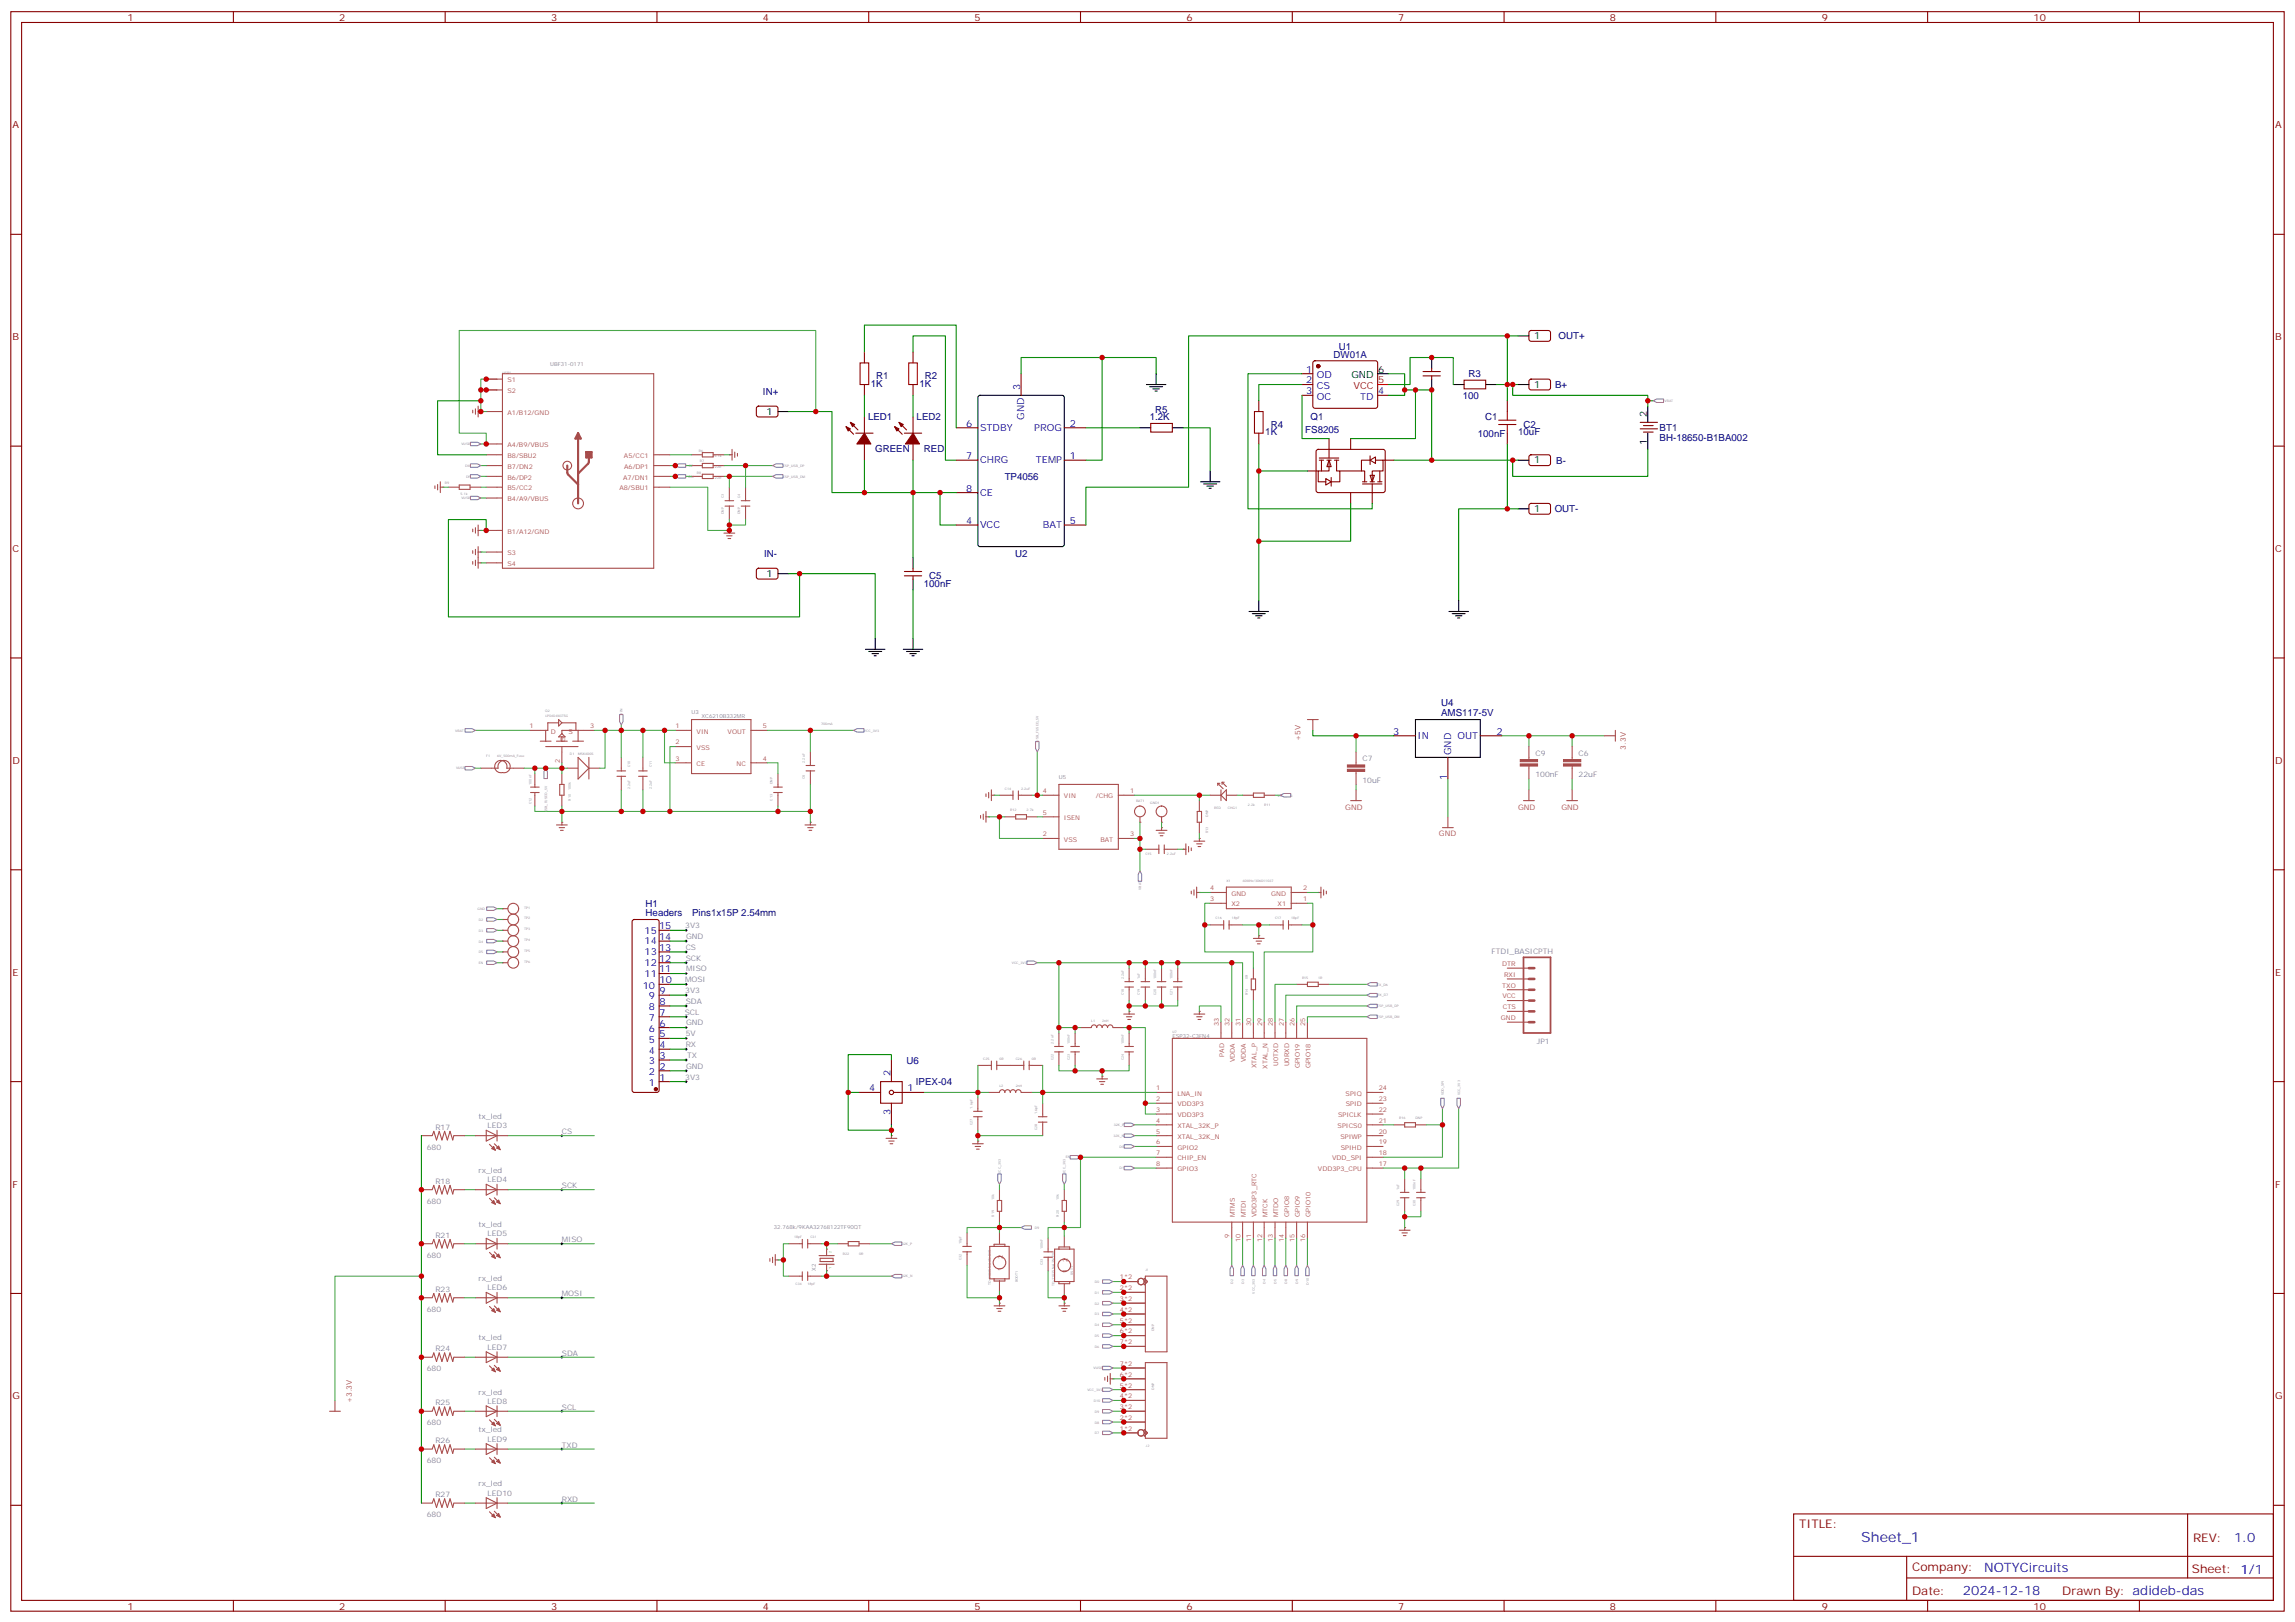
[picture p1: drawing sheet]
<svg xmlns="http://www.w3.org/2000/svg" width="749mm" height="529mm" viewBox="0 0 749 529" stroke-linecap="round" stroke-linejoin="round" font-family="sans-serif">
<defs><g id="words">
<text font-size="4.6" fill="#00f" x="607.7" y="503.2">Sheet_1</text>
<g font-size="4.2" fill="#00f">
<text x="729.4" y="503.4">1.0</text>
<text x="647.8" y="513">NOTYCircuits</text>
<text x="640.9" y="520.8">2024-12-18</text>
</g>
<g font-size="3.9" fill="#800">
<text x="587.4" y="498.8">TITLE:</text>
<text x="716" y="503.4">REV:</text>
<text x="624.3" y="513">Company:</text>
<text x="715.7" y="513.6">Sheet: 1/1</text>
<text x="624.3" y="520.6">Date:</text>
<text x="673.3" y="520.7">Drawn By: adideb-das</text>
</g>
<g font-size="3.2" fill="#800">
<text x="41.6" y="6.8">1</text>
<text x="110.8" y="6.8">2</text>
<text x="179.9" y="6.8">3</text>
<text x="249.1" y="6.8">4</text>
<text x="318.2" y="6.8">5</text>
<text x="387.3" y="6.8">6</text>
<text x="456.5" y="6.8">7</text>
<text x="525.6" y="6.8">8</text>
<text x="594.8" y="6.8">9</text>
<text x="663.9" y="6.8">10</text>
<text x="4.1" y="41.9">A</text>
<text x="742.8" y="41.9">A</text>
<text x="4.1" y="111.1">B</text>
<text x="742.8" y="111.1">B</text>
<text x="4.1" y="180.2">C</text>
<text x="742.8" y="180.2">C</text>
<text x="4.1" y="249.3">D</text>
<text x="742.8" y="249.3">D</text>
<text x="4.1" y="318.5">E</text>
<text x="742.8" y="318.5">E</text>
<text x="4.1" y="387.6">F</text>
<text x="742.8" y="387.6">F</text>
<text x="4.1" y="456.8">G</text>
<text x="742.8" y="456.8">G</text>
<text x="41.6" y="525.4">1</text>
<text x="110.8" y="525.4">2</text>
<text x="179.9" y="525.4">3</text>
<text x="249.1" y="525.4">4</text>
<text x="318.2" y="525.4">5</text>
<text x="387.3" y="525.4">6</text>
<text x="456.5" y="525.4">7</text>
<text x="525.6" y="525.4">8</text>
<text x="594.8" y="525.4">9</text>
<text x="663.9" y="525.4">10</text>
</g>
<g font-size="3.2">
<text x="500.9" y="110.7">1</text>
<text x="441.2" y="123.4">GND</text>
<text x="450" y="121.6">6</text>
<text x="500.9" y="126.6">1</text>
<text x="250.2" y="135.4">1</text>
<text x="537.6" y="136.1" transform="rotate(-90 537.6 136.1)">2</text>
<text x="537.6" y="145.2" transform="rotate(-90 537.6 145.2)">1</text>
<text x="500.9" y="151.3">1</text>
<text x="500.9" y="167.1">1</text>
<text x="250.2" y="188.3">1</text>
</g>
<g font-size="3.2" fill="#000080">
<text x="508.8" y="110.8">OUT+</text>
<text x="435.4" y="116.7">DW01A</text>
<text x="437.1" y="114.2">U1</text>
<text x="286.1" y="123.8">R1</text>
<text x="302" y="123.8">R2</text>
<text x="479.4" y="123.1">R3</text>
<text x="249.1" y="129">IN+</text>
<text x="284.3" y="126.2">1K</text>
<text x="300.2" y="126.2">1K</text>
<text x="477.6" y="130.2">100</text>
<text x="507.7" y="126.7">B+</text>
<text x="283.4" y="137.2">LED1</text>
<text x="299.3" y="137.2">LED2</text>
<text x="375.4" y="137.2">1.2K</text>
<text x="377.2" y="134.7">R5</text>
<text x="427.9" y="137.2">Q1</text>
<text x="484.9" y="137.2">C1</text>
<text x="413.1" y="142.1">1K</text>
<text x="414.9" y="139.6">R4</text>
<text x="426.2" y="141.4">FS8205</text>
<text x="482.5" y="142.5">100nF</text>
<text x="495.7" y="142.1">10uF</text>
<text x="497.4" y="139.6">C2</text>
<text x="541.9" y="143.9">BH-18650-B1BA002</text>
<text x="541.9" y="140.8">BT1</text>
<text x="285.8" y="147.4">GREEN</text>
<text x="301.6" y="147.4">RED</text>
<text x="508.1" y="151.4">B-</text>
<text x="328" y="156.6">TP4056</text>
<text x="507.6" y="167.2">OUT-</text>
<text x="249.5" y="182">IN-</text>
<text x="331.5" y="182">U2</text>
<text x="301.6" y="191.5">100nF</text>
<text x="303.4" y="189">C5</text>
<text x="470.5" y="233.8">AMS117-5V</text>
<text x="470.5" y="230.6">U4</text>
<text x="210.8" y="299.1">Headers</text>
<text x="210.8" y="296.1">H1</text>
<text x="226" y="299.1">Pins1x15P 2.54mm</text>
<text x="296" y="347.2">U6</text>
<text x="299" y="354.2">IPEX-04</text>
</g>
<g font-size="3.2" fill="#00f">
<text x="426.4" y="121.6">1</text>
<text x="426.4" y="125.2">2</text>
<text x="429.9" y="123.4">OD</text>
<text x="333" y="127.3" transform="rotate(-90 333 127.3)">3</text>
<text x="426.4" y="128.7">3</text>
<text x="429.9" y="126.9">CS</text>
<text x="429.9" y="130.5">OC</text>
<text x="444.1" y="130.5">TD</text>
<text x="450" y="128.7">4</text>
<text x="334.4" y="137" transform="rotate(-90 334.4 137)">GND</text>
<text x="315.5" y="139.3">6</text>
<text x="320" y="140.7">STDBY</text>
<text x="337.7" y="140.7">PROG</text>
<text x="349.2" y="139.3">2</text>
<text x="315.5" y="149.9">7</text>
<text x="349.2" y="149.9">1</text>
<text x="320" y="151.3">CHRG</text>
<text x="338.2" y="151.3">TEMP</text>
<text x="315.5" y="160.4">8</text>
<text x="320" y="161.9">CE</text>
<text x="315.5" y="171">4</text>
<text x="320" y="172.4">VCC</text>
<text x="340.5" y="172.4">BAT</text>
<text x="349.2" y="171">5</text>
<text x="454.8" y="239.8">3</text>
<text x="488.6" y="239.8">2</text>
<text x="462.8" y="241.2">IN</text>
<text x="475.8" y="241.2">OUT</text>
<text x="473.8" y="246.5" transform="rotate(-90 473.8 246.5)">GND</text>
<text x="472.4" y="254.5" transform="rotate(-90 472.4 254.5)">1</text>
<text x="210.5" y="304.7">15</text>
<text x="215.2" y="303.3">15</text>
<text x="210.5" y="311.8">13</text>
<text x="210.5" y="308.3">14</text>
<text x="215.2" y="310.4">13</text>
<text x="215.2" y="306.8">14</text>
<text x="210.5" y="315.3">12</text>
<text x="215.2" y="317.4">11</text>
<text x="215.2" y="313.9">12</text>
<text x="209.9" y="322.7">10</text>
<text x="210.5" y="318.8">11</text>
<text x="215.4" y="321">10</text>
<text x="211.9" y="326.2">9</text>
<text x="211.9" y="329.8">8</text>
<text x="215.4" y="324.5">9</text>
<text x="215.4" y="328">8</text>
<text x="211.9" y="333.3">7</text>
<text x="215.4" y="331.5">7</text>
<text x="215.4" y="335.1">6</text>
<text x="211.9" y="336.8">6</text>
<text x="211.9" y="340.4">5</text>
<text x="215.4" y="338.6">5</text>
<text x="211.9" y="343.9">4</text>
<text x="211.9" y="347.4">3</text>
<text x="215.4" y="342.1">4</text>
<text x="215.4" y="345.7">3</text>
<text x="211.9" y="350.9">2</text>
<text x="215.4" y="349.2">2</text>
<text x="215.4" y="352.7">1</text>
<text x="290.7" y="351.3" transform="rotate(-90 290.7 351.3)">2</text>
<text x="211.9" y="354.5">1</text>
<text x="283.7" y="356.2">4</text>
<text x="296.3" y="356.2">1</text>
<text x="290.7" y="363.9" transform="rotate(-90 290.7 363.9)">3</text>
</g>
<g font-size="3.2" fill="#f00">
<text x="450" y="125.2">5</text>
<text x="441.9" y="126.9">VCC</text>
</g>
<g font-size="2.5" fill="#a54b4b">
<text x="424.6" y="241.9" transform="rotate(-90 424.6 241.9)">+5V</text>
<text x="530.8" y="244.7" transform="rotate(-90 530.8 244.7)">3.3V</text>
<text x="439.2" y="264.4">GND</text>
<text x="495.7" y="264.4">GND</text>
<text x="509.8" y="264.4">GND</text>
<text x="469.8" y="273">GND</text>
<text x="114.9" y="458" transform="rotate(-90 114.9 458)">+3.3V</text>
</g>
<g font-size="2.5" fill="#838383">
<text x="444.9" y="248.5">C7</text>
<text x="501.3" y="246.7">C9</text>
<text x="515.4" y="246.7">C6</text>
<text x="444.9" y="255.5">10uF</text>
<text x="501.3" y="253.8">100nF</text>
<text x="515.4" y="253.8">22uF</text>
<text x="223.7" y="303.1">3V3</text>
<text x="223.9" y="310">CS</text>
<text x="224" y="306.5">GND</text>
<text x="487" y="311.4">FTDI_BASICPTH</text>
<text x="223.9" y="313.6">SCK</text>
<text x="224" y="317.1">MISO</text>
<text x="223.7" y="320.6">MOSI</text>
<text x="223.7" y="324.1">3V3</text>
<text x="223.9" y="327.7">SDA</text>
<text x="223.5" y="331.2">SCL</text>
<text x="224" y="334.7">GND</text>
<text x="223.9" y="338.2">5V</text>
<text x="223.9" y="341.8">RX</text>
<text x="501.8" y="340.7">JP1</text>
<text x="224.3" y="345.3">TX</text>
<text x="223.7" y="352.4">3V3</text>
<text x="224" y="348.8">GND</text>
<text x="156.2" y="365.2">tx_led</text>
<text x="142.1" y="368.7">R17</text>
<text x="159.2" y="368.2">LED3</text>
<text x="183.4" y="370.2">CS</text>
<text x="139.3" y="375.3">680</text>
<text x="156.2" y="382.9">rx_led</text>
<text x="142.1" y="386.3">R18</text>
<text x="159.2" y="385.9">LED4</text>
<text x="183.4" y="387.8">SCK</text>
<text x="139.3" y="392.9">680</text>
<text x="156.2" y="400.5">tx_led</text>
<text x="142.1" y="404">R21</text>
<text x="159.2" y="403.5">LED5</text>
<text x="183.4" y="405.5">MISO</text>
<text x="139.3" y="410.6">680</text>
<text x="156.2" y="418.1">rx_led</text>
<text x="142.1" y="421.6">R23</text>
<text x="159.2" y="421.1">LED6</text>
<text x="183.4" y="423.1">MOSI</text>
<text x="139.3" y="428.2">680</text>
<text x="156.2" y="437.6">tx_led</text>
<text x="142.1" y="441">R24</text>
<text x="159.2" y="440.5">LED7</text>
<text x="183.4" y="442.5">SDA</text>
<text x="139.3" y="447.6">680</text>
<text x="156.2" y="455.2">rx_led</text>
<text x="142.1" y="458.7">R25</text>
<text x="159.2" y="458.2">LED8</text>
<text x="183.4" y="460.2">SCL</text>
<text x="139.3" y="465.2">680</text>
<text x="156.2" y="467.5">tx_led</text>
<text x="142.1" y="471">R26</text>
<text x="159.2" y="470.5">LED9</text>
<text x="183.4" y="472.5">TXD</text>
<text x="139.3" y="477.6">680</text>
<text x="156.2" y="485.2">rx_led</text>
<text x="142.1" y="488.6">R27</text>
<text x="159.2" y="488.2">LED10</text>
<text x="183.4" y="490.1">RXD</text>
<text x="139.3" y="495.2">680</text>
</g>
<g font-size="2.1" fill="#a54b4b">
<text x="165.7" y="124.8">S1</text>
<text x="165.7" y="128.3">S2</text>
<text x="165.7" y="135.4">A1/B12/GND</text>
<text x="165.7" y="149.5">B8/SBU2</text>
<text x="165.7" y="146">A4/B9/VBUS</text>
<text x="203.7" y="149.5">A5/CC1</text>
<text x="165.7" y="153">B7/DN2</text>
<text x="203.8" y="153">A6/DP1</text>
<text x="165.7" y="160.1">B5/CC2</text>
<text x="165.7" y="156.5">B6/DP2</text>
<text x="202.2" y="160.1">A8/SBU1</text>
<text x="203.5" y="156.5">A7/DN1</text>
<text x="165.7" y="163.6">B4/A9/VBUS</text>
<text x="165.7" y="174.2">B1/A12/GND</text>
<text x="165.7" y="181.2">S3</text>
<text x="165.7" y="184.8">S4</text>
<text x="172.9" y="237.7">1</text>
<text x="179.8" y="239.4">D</text>
<text x="185.6" y="239.4">S</text>
<text x="192.6" y="237.7">3</text>
<text x="220.5" y="237.7">1</text>
<text x="227.4" y="239.4">VIN</text>
<text x="237.6" y="239.4">VOUT</text>
<text x="249.1" y="237.7">5</text>
<text x="184.5" y="242" transform="rotate(-90 184.5 242)">G</text>
<text x="220.5" y="243">2</text>
<text x="227.4" y="244.7">VSS</text>
<text x="182.8" y="248.9" transform="rotate(-90 182.8 248.9)">2</text>
<text x="220.5" y="248.3">3</text>
<text x="227.4" y="250">CE</text>
<text x="240.5" y="250">NC</text>
<text x="249.1" y="248.3">4</text>
<text x="340.5" y="258.9">4</text>
<text x="347.4" y="260.6">VIN</text>
<text x="357.8" y="260.6">/CHG</text>
<text x="369" y="258.9">1</text>
<text x="340.5" y="265.9">5</text>
<text x="347.4" y="267.7">ISEN</text>
<text x="340.5" y="273">2</text>
<text x="347.4" y="274.7">VSS</text>
<text x="359.3" y="274.7">BAT</text>
<text x="369" y="273">3</text>
<text x="395.2" y="290.6">4</text>
<text x="402.1" y="292.4">GND</text>
<text x="415.1" y="292.4">GND</text>
<text x="425.5" y="290.6">2</text>
<text x="395.2" y="294.2">3</text>
<text x="402.1" y="295.9">X2</text>
<text x="417.1" y="295.9">X1</text>
<text x="425.5" y="294.2">1</text>
<text x="490.5" y="315.3">DTR</text>
<text x="490.5" y="322.4">TXO</text>
<text x="491.1" y="318.9">RXI</text>
<text x="490.5" y="325.9">VCC</text>
<text x="490.7" y="329.4">CTS</text>
<text x="397.9" y="335" transform="rotate(-90 397.9 335)">33</text>
<text x="401.5" y="335" transform="rotate(-90 401.5 335)">32</text>
<text x="405" y="335" transform="rotate(-90 405 335)">31</text>
<text x="408.5" y="335" transform="rotate(-90 408.5 335)">30</text>
<text x="412.1" y="335" transform="rotate(-90 412.1 335)">29</text>
<text x="415.6" y="335" transform="rotate(-90 415.6 335)">28</text>
<text x="419.1" y="335" transform="rotate(-90 419.1 335)">27</text>
<text x="422.6" y="335" transform="rotate(-90 422.6 335)">26</text>
<text x="426.2" y="335" transform="rotate(-90 426.2 335)">25</text>
<text x="490" y="333">GND</text>
<text x="399.7" y="345" transform="rotate(-90 399.7 345)">PAD</text>
<text x="403.2" y="346.8" transform="rotate(-90 403.2 346.8)">VDDA</text>
<text x="406.7" y="346.8" transform="rotate(-90 406.7 346.8)">VDDA</text>
<text x="417.3" y="347.9" transform="rotate(-90 417.3 347.9)">U0TXD</text>
<text x="410.3" y="348.6" transform="rotate(-90 410.3 348.6)">XTAL_P</text>
<text x="413.8" y="348.9" transform="rotate(-90 413.8 348.9)">XTAL_N</text>
<text x="420.8" y="348" transform="rotate(-90 420.8 348)">U0RXD</text>
<text x="424.4" y="348.8" transform="rotate(-90 424.4 348.8)">GPIO19</text>
<text x="427.9" y="348.8" transform="rotate(-90 427.9 348.8)">GPIO18</text>
<text x="377.5" y="355.9">1</text>
<text x="377.5" y="359.4">2</text>
<text x="384.4" y="357.6">LNA_IN</text>
<text x="439.3" y="357.6">SPIQ</text>
<text x="450.2" y="359.4">23</text>
<text x="450.2" y="355.9">24</text>
<text x="377.5" y="362.9">3</text>
<text x="384.4" y="361.2">VDD3P3</text>
<text x="384.4" y="364.7">VDD3P3</text>
<text x="436.9" y="364.7">SPICLK</text>
<text x="439.4" y="361.2">SPID</text>
<text x="450.2" y="362.9">22</text>
<text x="377.5" y="366.5">4</text>
<text x="377.5" y="370">5</text>
<text x="384.4" y="368.2">XTAL_32K_P</text>
<text x="384.4" y="371.7">XTAL_32K_N</text>
<text x="436.7" y="368.2">SPICS0</text>
<text x="437.6" y="371.7">SPIWP</text>
<text x="450.2" y="370">20</text>
<text x="450.2" y="366.5">21</text>
<text x="377.5" y="373.5">6</text>
<text x="377.5" y="377.1">7</text>
<text x="384.4" y="375.3">GPIO2</text>
<text x="437.8" y="375.3">SPIHD</text>
<text x="450.2" y="377.1">18</text>
<text x="450.2" y="373.5">19</text>
<text x="377.5" y="380.6">8</text>
<text x="384.4" y="378.8">CHIP_EN</text>
<text x="384.4" y="382.3">GPIO3</text>
<text x="430.3" y="382.3">VDD3P3_CPU</text>
<text x="435" y="378.8">VDD_SPI</text>
<text x="450.2" y="380.6">17</text>
<text x="403.2" y="397.3" transform="rotate(-90 403.2 397.3)">MTMS</text>
<text x="406.7" y="397.3" transform="rotate(-90 406.7 397.3)">MTDI</text>
<text x="410.3" y="397.3" transform="rotate(-90 410.3 397.3)">VDD3P3_RTC</text>
<text x="413.8" y="397.3" transform="rotate(-90 413.8 397.3)">MTCK</text>
<text x="417.3" y="397.3" transform="rotate(-90 417.3 397.3)">MTDO</text>
<text x="420.8" y="397.3" transform="rotate(-90 420.8 397.3)">GPIO8</text>
<text x="424.4" y="397.3" transform="rotate(-90 424.4 397.3)">GPIO9</text>
<text x="427.9" y="397.3" transform="rotate(-90 427.9 397.3)">GPIO10</text>
<text x="401.5" y="404.2" transform="rotate(-90 401.5 404.2)">9</text>
<text x="405" y="405.5" transform="rotate(-90 405 405.5)">10</text>
<text x="408.5" y="405.5" transform="rotate(-90 408.5 405.5)">11</text>
<text x="412.1" y="405.5" transform="rotate(-90 412.1 405.5)">12</text>
<text x="415.6" y="405.5" transform="rotate(-90 415.6 405.5)">13</text>
<text x="419.1" y="405.5" transform="rotate(-90 419.1 405.5)">14</text>
<text x="422.6" y="405.5" transform="rotate(-90 422.6 405.5)">15</text>
<text x="426.2" y="405.5" transform="rotate(-90 426.2 405.5)">16</text>
<text x="327.4" y="410.9" transform="rotate(-90 327.4 410.9)">2</text>
<text x="348.5" y="411.8" transform="rotate(-90 348.5 411.8)">2</text>
<text x="327.4" y="414.7" transform="rotate(-90 327.4 414.7)">1</text>
<text x="348.5" y="415.6" transform="rotate(-90 348.5 415.6)">1</text>
<text x="365.6" y="417.6">1*2</text>
<text x="365.6" y="421.2">2*2</text>
<text x="365.6" y="424.7">3*2</text>
<text x="365.6" y="428.2">4*2</text>
<text x="365.6" y="431.7">5*2</text>
<text x="365.6" y="435.3">6*2</text>
<text x="365.6" y="438.8">7*2</text>
<text x="365.6" y="449.4">6*2</text>
<text x="365.6" y="445.9">7*2</text>
<text x="365.6" y="452.9">5*2</text>
<text x="365.6" y="460">3*2</text>
<text x="365.6" y="456.4">4*2</text>
<text x="365.6" y="467">1*2</text>
<text x="365.6" y="463.5">2*2</text>
</g>
<g font-size="1.8" fill="#838383">
<text x="179.6" y="119.5">UBF31-0171</text>
<text x="225.8" y="233.1">U3</text>
<text x="229.1" y="234.2">XC6210B332MR</text>
<text x="345.7" y="254.3">U5</text>
<text x="382.8" y="338.9">ESP32-C3FN4</text>
<text x="252.7" y="401.1">32.768k/9KAA32768122TF90QT</text>
<text x="266.4" y="414.8" transform="rotate(-90 266.4 414.8)">X2</text>
</g>
<g font-size="1.1" fill="#838383">
<text x="164" y="122">USB1</text>
<text x="543.5" y="131.3">VBAT</text>
<text x="150.7" y="145.3">VUSB</text>
<text x="228.1" y="147.4">R6</text>
<text x="233.3" y="149.2">5.1k</text>
<text x="151.9" y="152.4">DM</text>
<text x="152.1" y="155.9">DP</text>
<text x="224.8" y="156">DM</text>
<text x="225" y="152.4">DP</text>
<text x="227.5" y="154.6">R8</text>
<text x="228.5" y="150.9">R7</text>
<text x="233.4" y="152.7">22R</text>
<text x="255.6" y="152.4">ESP_USB_DP</text>
<text x="255.6" y="155.9">ESP_USB_DM</text>
<text x="145.2" y="158">R9</text>
<text x="150.4" y="161.5">5.1k</text>
<text x="233.4" y="156.2">22R</text>
<text x="150.7" y="163">VUSB</text>
<text x="236.4" y="167.8" transform="rotate(-90 236.4 167.8)">DNP</text>
<text x="236.4" y="162.6" transform="rotate(-90 236.4 162.6)">C3</text>
<text x="241.7" y="167.8" transform="rotate(-90 241.7 167.8)">DNP</text>
<text x="241.7" y="162.6" transform="rotate(-90 241.7 162.6)">C4</text>
<text x="178" y="232.4">Q2</text>
<text x="203.2" y="233.3" transform="rotate(-90 203.2 233.3)">VIN</text>
<text x="148.6" y="238.9">VBAT</text>
<text x="178.1" y="234.2">LP0404N3T5G</text>
<text x="268.1" y="236.6">700mA</text>
<text x="282.1" y="238.8">VCC_3V3</text>
<text x="339.1" y="242.1" transform="rotate(-90 339.1 242.1)">USB_FUSED_5V</text>
<text x="148.9" y="251.1">VUSB</text>
<text x="158.8" y="247.2">F1</text>
<text x="162.3" y="247.2">6V_500mA_Fuse</text>
<text x="186.1" y="246.3">D1</text>
<text x="188.7" y="246.3">MSK4005</text>
<text x="262.8" y="249" transform="rotate(-90 262.8 249)">2.2uF</text>
<text x="173.6" y="256.1" transform="rotate(-90 173.6 256.1)">100nF</text>
<text x="186.3" y="257.8" transform="rotate(-90 186.3 257.8)">100k</text>
<text x="205.7" y="257.7" transform="rotate(-90 205.7 257.7)">2.2uF</text>
<text x="212.8" y="257.7" transform="rotate(-90 212.8 257.7)">2.2uF</text>
<text x="252.2" y="256" transform="rotate(-90 252.2 256)">DNP</text>
<text x="262.8" y="254.3" transform="rotate(-90 262.8 254.3)">C8</text>
<text x="328.1" y="257.8">C14</text>
<text x="333.4" y="257.8">2.2uF</text>
<text x="186.3" y="261.3" transform="rotate(-90 186.3 261.3)">R10</text>
<text x="252.2" y="261.3" transform="rotate(-90 252.2 261.3)">C13</text>
<text x="370.9" y="261.7">BAT1</text>
<text x="375.5" y="262.4">GND1</text>
<text x="396.4" y="263.9">RED</text>
<text x="400.9" y="263.9">CHG1</text>
<text x="407.5" y="263.1">2.2k</text>
<text x="412.7" y="263.1">R11</text>
<text x="417.1" y="260">VCC_3V3</text>
<text x="178.6" y="265.2" transform="rotate(-90 178.6 265.2)">USB_FUSED_5V</text>
<text x="329.9" y="264.9">R12</text>
<text x="335.1" y="264.9">2.7k</text>
<text x="394.5" y="266.6" transform="rotate(-90 394.5 266.6)">DNP</text>
<text x="394.5" y="271.9" transform="rotate(-90 394.5 271.9)">R13</text>
<text x="373.9" y="279">C15</text>
<text x="381" y="279">2.2uF</text>
<text x="400.4" y="287.8">X1</text>
<text x="405.7" y="287.8">40MHz/306011037</text>
<text x="372.6" y="290.5" transform="rotate(-90 372.6 290.5)">VBAT</text>
<text x="155.9" y="297.1">GND</text>
<text x="156.3" y="300.6">D2</text>
<text x="156.3" y="304.1">D3</text>
<text x="171.1" y="303.7">TP3</text>
<text x="171.1" y="300.1">TP2</text>
<text x="396.9" y="300.1">C16</text>
<text x="402.2" y="300.1">18pF</text>
<text x="416.3" y="300.1">C17</text>
<text x="421.6" y="300.1">18pF</text>
<text x="156.3" y="307.7">D4</text>
<text x="156.3" y="311.2">D5</text>
<text x="171.1" y="310.7">TP5</text>
<text x="171.1" y="307.2">TP4</text>
<text x="156.3" y="314.7">EN</text>
<text x="171.1" y="314.3">TP6</text>
<text x="330.3" y="314.6">VCC_3V3</text>
<text x="366.9" y="319.5" transform="rotate(-90 366.9 319.5)">2.2uF</text>
<text x="372.2" y="319.5" transform="rotate(-90 372.2 319.5)">1uF</text>
<text x="377.5" y="319.5" transform="rotate(-90 377.5 319.5)">100nF</text>
<text x="382.8" y="319.5" transform="rotate(-90 382.8 319.5)">100nF</text>
<text x="407.5" y="319.5" transform="rotate(-90 407.5 319.5)">0R</text>
<text x="425.1" y="319.5">R15</text>
<text x="430.4" y="319.5">1R</text>
<text x="449.7" y="321.7">TX_D6</text>
<text x="366.9" y="324.8" transform="rotate(-90 366.9 324.8)">C18</text>
<text x="372.2" y="324.8" transform="rotate(-90 372.2 324.8)">C19</text>
<text x="377.5" y="324.8" transform="rotate(-90 377.5 324.8)">C20</text>
<text x="407.5" y="324.8" transform="rotate(-90 407.5 324.8)">R14</text>
<text x="449.7" y="325.2">RX_D7</text>
<text x="449.7" y="328.8">ESP_USB_DP</text>
<text x="356.3" y="333.7">L1</text>
<text x="359.8" y="333.7">2nH</text>
<text x="449.7" y="332.3">ESP_USB_DM</text>
<text x="344" y="340.7" transform="rotate(-90 344 340.7)">2.2uF</text>
<text x="349.2" y="340.7" transform="rotate(-90 349.2 340.7)">100nF</text>
<text x="366.9" y="340.7" transform="rotate(-90 366.9 340.7)">100nF</text>
<text x="382.8" y="337.2">U7</text>
<text x="321" y="346">C25</text>
<text x="326.3" y="346">0R</text>
<text x="331.6" y="346">C26</text>
<text x="336.9" y="346">0R</text>
<text x="344" y="346" transform="rotate(-90 344 346)">C22</text>
<text x="349.2" y="346" transform="rotate(-90 349.2 346)">C23</text>
<text x="366.9" y="346" transform="rotate(-90 366.9 346)">C24</text>
<text x="326.3" y="354.8">L2</text>
<text x="331.6" y="354.8">2nH</text>
<text x="471.4" y="357.5" transform="rotate(-90 471.4 357.5)">VDD_SPI</text>
<text x="476.7" y="357.6" transform="rotate(-90 476.7 357.6)">VCC_3V3</text>
<text x="317.5" y="361.9" transform="rotate(-90 317.5 361.9)">1.6pF</text>
<text x="338.7" y="363.6" transform="rotate(-90 338.7 363.6)">1.6pF</text>
<text x="456.8" y="365.4">R16</text>
<text x="462.1" y="365.4">DNP</text>
<text x="317.5" y="367.2" transform="rotate(-90 317.5 367.2)">C27</text>
<text x="338.7" y="368.9" transform="rotate(-90 338.7 368.9)">C28</text>
<text x="363.5" y="371.1">32K_N</text>
<text x="363.6" y="367.6">32K_P</text>
<text x="365.5" y="374.6">D0</text>
<text x="326.7" y="383.2" transform="rotate(-90 326.7 383.2)">VCC_3V3</text>
<text x="347.9" y="383.2" transform="rotate(-90 347.9 383.2)">VCC_3V3</text>
<text x="347.9" y="378.1">EN</text>
<text x="365.5" y="381.7">D1</text>
<text x="456.8" y="388.3" transform="rotate(-90 456.8 388.3)">1uF</text>
<text x="462.1" y="388.3" transform="rotate(-90 462.1 388.3)">100nF</text>
<text x="324.6" y="391.9" transform="rotate(-90 324.6 391.9)">10k</text>
<text x="345.7" y="391.9" transform="rotate(-90 345.7 391.9)">10k</text>
<text x="456.8" y="393.6" transform="rotate(-90 456.8 393.6)">C29</text>
<text x="462.1" y="393.6" transform="rotate(-90 462.1 393.6)">C30</text>
<text x="324.6" y="397.2" transform="rotate(-90 324.6 397.2)">R19</text>
<text x="337.8" y="401.1">D9</text>
<text x="345.7" y="397.2" transform="rotate(-90 345.7 397.2)">R20</text>
<text x="259.3" y="404.2">18pF</text>
<text x="264.6" y="404.2">C31</text>
<text x="294.4" y="406.4">32K_P</text>
<text x="314" y="406" transform="rotate(-90 314 406)">10pF</text>
<text x="340.4" y="407.7" transform="rotate(-90 340.4 407.7)">100nF</text>
<text x="275.2" y="409.5">R22</text>
<text x="280.5" y="409.5">0R</text>
<text x="314" y="411.3" transform="rotate(-90 314 411.3)">C32</text>
<text x="340.4" y="413" transform="rotate(-90 340.4 413)">C33</text>
<text x="259.7" y="419.4">C34</text>
<text x="263.6" y="419.4">18pF</text>
<text x="294.4" y="417">32K_N</text>
<text x="323.5" y="419.4" transform="rotate(-90 323.5 419.4)">TD-1183SN-A3N-D1R</text>
<text x="332.3" y="418.6" transform="rotate(-90 332.3 418.6)">BOOT1</text>
<text x="344.3" y="419.7" transform="rotate(-90 344.3 419.7)">TD-1183SN-A3N-D1R</text>
<text x="350.4" y="416.1" transform="rotate(-90 350.4 416.1)">RST1</text>
<text x="357.4" y="418.8">D0</text>
<text x="402.6" y="419" transform="rotate(-90 402.6 419)">D2</text>
<text x="406.2" y="419" transform="rotate(-90 406.2 419)">D3</text>
<text x="413.2" y="419" transform="rotate(-90 413.2 419)">D4</text>
<text x="416.7" y="419" transform="rotate(-90 416.7 419)">D5</text>
<text x="420.3" y="419" transform="rotate(-90 420.3 419)">D8</text>
<text x="423.8" y="419" transform="rotate(-90 423.8 419)">D9</text>
<text x="357.4" y="422.3">D1</text>
<text x="357.4" y="425.8">D2</text>
<text x="409.7" y="422.3" transform="rotate(-90 409.7 422.3)">VCC_3V3</text>
<text x="357.4" y="429.4">D3</text>
<text x="357.4" y="432.9">D4</text>
<text x="357.4" y="436.4">D5</text>
<text x="376.8" y="434.5" transform="rotate(-90 376.8 434.5)">DNP</text>
<text x="357.4" y="440">D6</text>
<text x="357" y="446.9">VUSB</text>
<text x="355" y="454">VCC_3V3</text>
<text x="376.8" y="453.6" transform="rotate(-90 376.8 453.6)">DNP</text>
<text x="357.1" y="457.6">D10</text>
<text x="357.4" y="461.1">D9</text>
<text x="357.4" y="464.7">D8</text>
<text x="357.4" y="468.2">D7</text>
<text x="374.1" y="472.3">J2</text>
</g>
<g font-size="1.1" fill="#4ba54b">
<text x="271.5" y="409.1" transform="rotate(-90 271.5 409.1)">2</text>
<text x="271.5" y="414.3" transform="rotate(-90 271.5 414.3)">1</text>
</g>
</g></defs>
<g fill="none" stroke="#870000" stroke-width=".35">
<path d="M3.5 3.8h742.3v522.1h-742.3zM7.1 7.3h735.1v515.1h-735.1zM76.2 3.8v3.5M145.3 3.8v3.5M214.5 3.8v3.5M283.6 3.8v3.5M352.8 3.8v3.5M421.9 3.8v3.5M491.1 3.8v3.5M560.2 3.8v3.5M629.4 3.8v3.5M698.5 3.8v3.5"/>
<path d="M3.5 76.5h3.6M742.2 76.5h3.6M312.2 139.6h7.1M333.4 122v7M347.5 139.6h7M3.5 145.6h3.6M312.2 150.2h7.1M347.5 150.2h7M742.2 145.6h3.6M312.2 171.4h7.1M312.2 160.8h7.1M347.5 171.4h7"/>
<path d="M3.5 214.8h3.6M742.2 214.8h3.6M3.5 283.9h3.6M742.2 283.9h3.6M3.5 353.1h3.6M742.2 353.1h3.6M3.5 422.2h3.6M742.2 422.2h3.6M3.5 491.3h3.6M585.6 494.2h156.6v28.2h-156.6zM714.2 494.2v20.9M742.2 491.3h3.6"/>
<path d="M585.6 508h156.5M622.5 515.1h119.6M622.5 508v14.1M76.2 522.4v3.5M145.3 522.4v3.5M214.5 522.4v3.5M283.6 522.4v3.5M352.8 522.4v3.5M421.9 522.4v3.5M491.1 522.4v3.5M560.2 522.4v3.5M629.4 522.4v3.5"/>
<path d="M698.5 522.4v3.5"/>
</g>
<path d="M442.7 240.2v5.3M442.7 256v1.8M472.7 254.3v12.3M490.4 240.2h33.5M499.2 240.2v3.5M499.2 254.3v3.5M513.3 240.2v3.5M513.3 254.3v3.5" fill="none" stroke="#4aa64a" stroke-width=".35"/>
<path d="M497.4 312.5h8.8v24.7h-8.8z" fill="none" stroke="#a64a4a" stroke-width=".56"/>
<path d="M499.2 319.5h1.7M499.2 316h1.7M499.2 323.1h1.7M499.2 330.1h1.7M499.2 326.6h1.7M499.2 333.7h1.7" fill="none" stroke="#a64a4a" stroke-width=".85"/>
<g fill="none" stroke="#a64a4a" stroke-width=".35">
<path d="M426.9 234.9h3.5M428.6 234.9v3.5M527.4 238.4v3.5M442.7 245.5v4.2M442.7 251.8v4.2M442.7 257.8v3.5M499.2 243.7v4.2M499.2 250v4.3M499.2 257.8v3.5M513.3 243.7v4.2M513.3 250v4.3M513.3 257.8v3.5"/>
<path d="M523.9 240.2h3.5M441 261.3h3.5M471 270.2h3.5M472.7 266.6v3.6M497.4 261.3h3.5M511.5 261.3h3.6M492.1 316h7M492.1 319.5h7M492.1 323.1h7M492.1 326.6h7M492.1 330.1h7M492.1 333.7h7"/>
</g>
<g fill="#a64a4a" stroke="#a64a4a" stroke-width=".33">
<path d="M510.5 249.3h5.6v.7h-5.6z"/>
<path d="M510.5 247.9h5.6v.7h-5.6z"/>
<path d="M439.9 251.1h5.7v.7h-5.7z"/>
<path d="M439.9 249.7h5.7v.7h-5.7z"/>
<path d="M496.4 249.3h5.6v.7h-5.6z"/>
<path d="M496.4 247.9h5.6v.7h-5.6z"/>
</g>
<path d="M319.5 129.3l.5-.3h26.8l.6 .5 .1 48.2-.5 .7h-27l-.7-.4v-48.2z" fill="none" stroke="#000" stroke-width=".35"/>
<g fill="#fff" stroke="#870000" stroke-width=".35">
<path d="M433.9 150.2l.7 2.1h-1.4z"/>
<path d="M432.9 156.2l1.7 1.1-1.7 1z"/>
</g>
<path d="M426.9 153.7h3.5M430.7 149.5h6.4M430.7 150.2h1.5M431.4 150.2v3.5M433.2 150.2h1.4M433.9 150.2v3.5h-3.5v3.6h2.5M433.9 143.2v6.3M434.6 155.9v2.8M435.7 150.2h1.4M436.4 150.2v3.5h1v3.6h-2.8M441 143.2v3.5" fill="none" stroke="#870000" stroke-width=".35"/>
<g fill="#fff" stroke="#870000" stroke-width=".35">
<path d="M447.3 155.2h1.4l-.7 2.1z"/>
<path d="M447.3 150.2l1.8-1v2.1z"/>
</g>
<g fill="none" stroke="#870000" stroke-width=".35">
<path d="M282.2 114.9v3.6M298.1 114.9v3.6M428.9 118l.4-.2h19.8l.5 .2 .2 .5-.1 14.3-.6 .5-20-.1-.5-.6v-14.1zM499.4 108.1l.5-.2h5.9l.4 .7v2.4l-.7 .4-5.9-.1-.4-.6v-2.1zM247.2 132.8l.4-.2h6l.4 .7-.1 2.4-.6 .4-5.9-.1-.5-.6v-2.1zM276.2 139.3l2.5 2.4M277.6 137.9l2.5 2.4M282.2 125.5v3.5M282.2 136.1v5.3M292.1 139.3l2.5 2.4M293.5 137.9l2.5 2.4M298.1 125.5v3.5"/>
<path d="M298.1 136.1v5.3M375.7 138.2h7.1v2.8h-7.1zM411 130.8v3.5M425.1 122h3.5M425.1 125.5h3.5M425.1 129h3.5M449.8 129h3.5M464.6 121.3h5.7M464.6 122.7h5.7M467.4 120.2v1.1M467.4 122.7v1.1M478 124.1h7.1v2.8h-7.1z"/>
<path d="M492.1 130.8v3.5M499.4 124l.5-.2h5.9l.4 .7v2.4l-.7 .4-5.9-.1-.4-.6v-2.1zM535.5 140h5.7M535.5 137.9h5.7M536.6 138.9h3.2M279.4 141.4h5.6M282.2 144.9v5.3M295.3 141.4h5.6M298.1 144.9v5.3M411 141.4v3.5M429.9 146.9l.5-.2h21.4l.5 .7-.1 13-.6 .4-21.5-.1-.4-.6v-12.7zM437.4 153.7h7.1"/>
<path d="M444.9 158h6.3M444.9 157.3h1.4M447.3 150.2h-2.8v3.5h1.1v3.6M447.3 148.8v2.8M447.3 157.3h1.4M448 158v6.3M449.1 150.2h2.5v3.5h-3.6v3.6M449.8 157.3h1.4M450.5 153.7v3.6M451.6 150.2h3.5M492.1 141.4v3.5M499.4 148.7l.5-.3 5.9 .1 .4 .7v2.3l-.7 .5-5.9-.1-.4-.6v-2.1z"/>
<path d="M536.6 141h3.2M441 160.8v3.5M499.4 164.5l.5-.2 5.9 .1 .4 .6v2.4l-.7 .5-5.9-.1-.4-.7v-2.1zM247.2 185.7l.4-.2h6l.4 .7-.1 2.4-.6 .4h-5.9l-.5-.7v-2.1zM295.3 188h5.6M295.3 186.5h5.6M298.1 185.5v1M298.1 188v1"/>
</g>
<g fill="#870000" stroke="#870000" stroke-width=".35">
<path d="M277.6 137.9l1.4 .7-.7 .7z"/>
<path d="M276.2 139.3l1.4 .7-.7 .7z"/>
<path d="M282.2 141.4l2.1 3.5h-4.5z"/>
<path d="M293.5 137.9l1.4 .7-.7 .7z"/>
<path d="M292.1 139.3l1.4 .7-.7 .7z"/>
<path d="M298.1 141.4l2.1 3.5h-4.6z"/>
<circle cx="430.4" cy="119.5" r=".53"/>
</g>
<path d="M449.8 125.5h3.5" fill="none" stroke="#f00" stroke-width=".35"/>
<g fill="none" stroke="#000" stroke-width=".35">
<path d="M467.4 116.7v3.5M495.7 109.6h3.5M254 134.3h3.5M372.2 139.6h3.5M374.3 125.5h6.3M375.4 126.2h4.2M376.4 126.9h2.1M377.1 127.6h.7M377.5 122v3.5M382.8 139.6h3.5M449.8 122h3.5M467.4 123.8v3.5"/>
<path d="M474.5 125.5h3.5M485.1 125.5h3.5M495.7 125.5h3.5M538 132.6v5.3M391.9 157.3h6.4M393 158h4.2M394.1 158.7h2.1M394.8 159.4h.7M395.1 153.7v3.6M495.7 150.2h3.5M538 141.4v5.3M495.7 166.1h3.5"/>
<path d="M254 187.3h3.5M298.1 182v3.5M298.1 189v3.5M407.8 199.6h6.4M411 196.1v3.5M473.1 199.6h6.3M476.2 196.1v3.5M282.6 211.9h6.3M283.6 212.7h4.3M284.7 213.4h2.1M285.4 214.1h.7M285.8 208.4v3.5"/>
<path d="M294.9 211.9h6.4M296 212.7h4.2M297 213.4h2.2M297.7 214.1h.7M298.1 208.4v3.5M408.9 200.3h4.2M409.9 201h2.1M410.6 201.7h.7M474.1 200.3h4.3M475.2 201h2.1M475.9 201.7h.7"/>
</g>
<path d="M280.8 118.5h2.8v7h-2.8zM296.7 118.5h2.8v7h-2.8zM409.6 134.3h2.8v7.1h-2.8zM489.3 138.6h5.6M489.3 137.2h5.6M492.1 134.3v2.9M492.1 138.6v2.8" fill="none" stroke="#a10000" stroke-width=".35"/>
<g fill="none" stroke="#008700" stroke-width=".35">
<path d="M282.2 114.9v-8.8h30v33.5M298.1 114.9v-5.3h10.6v40.6h3.5M359.8 116.7v33.5h-5.3M492.1 109.6v21.2M495.7 109.6h-107.6v49.4h-33.6v12.4M257.5 134.3h14.1v26.5h40.6M282.2 129v7.1M298.1 129v7.1M333.4 122v-5.3h44.1v5.3M354.5 139.6h17.7M386.3 139.6h8.8v14.1M425.1 125.5h-14.1v5.3"/>
<path d="M425.1 129v14.2h8.8M425.1 122h-17.6v44.1h40.5v-1.8M453.3 125.5h7.1v-8.8h14.1v8.8M453.3 122h5.3v5.3h8.8v22.9M488.6 125.5h7.1M493.9 125.5v3.5h44.1v3.6M282.2 150.2v10.6M298.1 150.2v31.8M411 153.7h15.9M411 144.9v51.2M455.1 150.2h40.6M492.1 144.9v21.2"/>
<path d="M538 146.7v8.8h-44.1v-5.3M158.7 173.1v-3.5h-12.3v31.8h114.7v-14.1h24.7v21.1M306.9 160.8v10.6h5.3M495.7 166.1h-19.5v30M298.1 192.5v15.9"/>
</g>
<g fill="none" stroke="#a64a4a" stroke-width=".35">
<path d="M154.3 133.9v.9M155.2 133.5v1.7M156.1 132.6v3.5M158.7 123.8h5.3M158.7 127.3h5.3M158.7 134.3h5.3M164 122h49.4v63.5h-49.4zM164 148.4h-5.3M164 152h-5.3M164 155.5h-5.3M164 159h-5.3M164 144.9h-5.3"/>
<path d="M213.4 148.4h5.3M213.4 152h5.3M213.4 155.5h5.3M213.4 159h5.3M164 173.1h-5.3M164 162.6h-5.3M164 180.2h-5.3M164 183.7h-5.3"/>
<circle cx="185.2" cy="152" r="1.41"/>
<circle cx="188.7" cy="164.3" r="1.76"/>
</g>
<path d="M185.2 152v2.3l.3 .6M185.5 154.9l3.2 3.2M188.7 141.4v22.9M188.7 141.4l.9 1.8h-1.7zM191.4 147.6l.9 .8-.1 2.6-3.5 3.6M191.4 147.6h1.7v1.7h-1.7zM192.6 147.6v1.6h-.9v-.8" fill="none" stroke="#a64a4a" stroke-width=".71"/>
<circle cx="157" cy="134.3" r=".18" fill="#a64a4a"/>
<path d="M156.1 134.3h.9M154.3 172.7v.9M155.2 172.3v1.7M156.1 171.4v3.5" fill="none" stroke="#a64a4a" stroke-width=".35"/>
<circle cx="157" cy="173.1" r=".18" fill="#a64a4a"/>
<path d="M156.1 173.1h.9M154.3 183.3v.9M155.2 182.8v1.8M156.1 182v3.5" fill="none" stroke="#a64a4a" stroke-width=".35"/>
<circle cx="157" cy="183.7" r=".18" fill="#a64a4a"/>
<path d="M154.3 179.8v.8M155.2 179.3v1.8M156.1 178.4v3.6M156.1 183.7h.9" fill="none" stroke="#a64a4a" stroke-width=".35"/>
<circle cx="157" cy="180.2" r=".18" fill="#a64a4a"/>
<path d="M142 158.6v.9M142.9 158.1v1.8M143.8 157.3v3.5M146.4 159h3.5M149.9 158.3h3.6v1.4h-3.6zM153.5 159h3.5M225.8 148.4h3.4M229.3 147.7h3.5v1.5h-3.5zM232.9 148.4h3.5M156.1 180.2h.9" fill="none" stroke="#a64a4a" stroke-width=".35"/>
<circle cx="144.6" cy="159" r=".18" fill="#a64a4a"/>
<path d="M143.8 159h.8M239 146.7v3.5M239.9 147.6v1.7M240.8 148v.9" fill="none" stroke="#a64a4a" stroke-width=".35"/>
<circle cx="238.1" cy="148.4" r=".18" fill="#a64a4a"/>
<path d="M238.1 148.4h.9M157 250.8h5.6M162.6 250.8a2.01 2.01 0 0 1 1.8-2.6 2.01 2.01 0 0 1 2.2 2.2 2.01 2.01 0 0 1-2.6 1.8 2.01 2.01 0 0 1-2.5-1.8 2.01 2.01 0 0 1 2.2-2.2 2.01 2.01 0 0 1 1.8 2.6h5.6M263.2 251.6h2.8M263.2 249.9h2.8M264.6 245.5v4.4M264.6 251.6v4.4M262.8 269.3h3.6M263.7 270.2h1.8M264.1 271h.9" fill="none" stroke="#a64a4a" stroke-width=".35"/>
<circle cx="264.6" cy="268.4" r=".18" fill="#a64a4a"/>
<path d="M264.6 268.4v.9" fill="none" stroke="#a64a4a" stroke-width=".35"/>
<circle cx="379.2" cy="268.4" r=".18" fill="#a64a4a"/>
<g fill="none" stroke="#a64a4a" stroke-width=".35">
<path d="M326.3 259.6h4.4M330.7 258.2v2.8M332.5 258.2v2.8M332.5 259.6h4.4M379.2 266.6v1.8"/>
<circle cx="379.2" cy="264.9" r="1.76"/>
</g>
<circle cx="372.2" cy="268.4" r=".18" fill="#a64a4a"/>
<g fill="none" stroke="#a64a4a" stroke-width=".35">
<path d="M372.2 266.6v1.8M377.5 271h3.5M378.4 271.9h1.7M378.8 272.8h.9"/>
<circle cx="372.2" cy="264.9" r="1.76"/>
</g>
<circle cx="379.2" cy="270.2" r=".18" fill="#a64a4a"/>
<path d="M379.2 270.2v.8M389.8 274.6h3.6M390.7 275.4h1.8M390.9 264.9h1.4v3.5h-1.4zM391.1 276.3h.9M391.6 261.3v3.5M391.6 268.4v3.5" fill="none" stroke="#a64a4a" stroke-width=".35"/>
<circle cx="391.6" cy="273.7" r=".18" fill="#a64a4a"/>
<path d="M320.1 266.2v.9M321 265.7v1.8M321.9 264.9v3.5M328.1 266.6h3.5M331.6 265.9h3.5v1.4h-3.5zM335.2 266.6h3.5M391.6 273.7v.9" fill="none" stroke="#a64a4a" stroke-width=".35"/>
<circle cx="322.8" cy="266.6" r=".18" fill="#a64a4a"/>
<path d="M321.9 259.1v.9M322.8 258.7v1.8M323.7 257.8v3.5M321.9 266.6h.9M373.9 277.2h4.5M378.4 275.8v2.8M380.1 275.8v2.8M380.1 277.2h4.4" fill="none" stroke="#a64a4a" stroke-width=".35"/>
<circle cx="324.6" cy="259.6" r=".18" fill="#a64a4a"/>
<path d="M323.7 259.6h.9M387.2 275.4v3.6M388.1 276.3v1.8M388.9 276.8v.9" fill="none" stroke="#a64a4a" stroke-width=".35"/>
<circle cx="386.3" cy="277.2" r=".18" fill="#a64a4a"/>
<g fill="none" stroke="#a64a4a" stroke-width=".35">
<path d="M395.1 259.6h3.5M397.6 255.7l1.7 1.8M397.6 255.7h.7M397.6 255.7v.7M398.6 257.8v3.5M399 255.3l1.4 1.5M399 255.3h.7M399 255.3v.7M400.4 257.8v3.5l-1.8-1.7zM400.5 259.6h3.4M405.7 259.6h3.5M409.2 258.9h3.6v1.4h-3.6z"/>
<path d="M412.8 259.6h3.5M386.3 277.2h.9M382.8 338.9h63.5v60h-63.5zM389.8 331h3.6M390.7 331.9h1.8M391.1 332.8h.9M398.6 333.7v5.2M402.2 333.7v5.2M405.7 333.7v5.2M409.2 333.7v5.2M412.7 333.7l.1 5.2M416.3 333.7v5.2"/>
<path d="M419.8 333.7v5.2M423.3 333.7v5.2M426.9 333.7v5.2M382.8 356.6h-5.3M446.3 356.6h5.3M382.8 360.1h-5.3M382.8 363.6h-5.3M382.8 367.2h-5.3M382.8 370.7h-5.3M382.8 374.2h-5.3M382.8 377.8h-5.3M446.3 360.1h5.3"/>
<path d="M446.3 363.6h5.3M446.3 367.2h5.3M446.3 370.7h5.3M446.3 374.2h5.3M446.3 377.8h5.3M382.8 381.3h-5.3M402.2 398.9v5.3M405.7 398.9v5.3M409.2 398.9v5.3M412.8 398.9l-.1 5.3M416.3 398.9v5.3M419.8 398.9v5.3"/>
<path d="M423.3 398.9v5.3M426.9 398.9v5.3M446.3 381.3h5.3"/>
</g>
<circle cx="391.6" cy="330.1" r=".18" fill="#a64a4a"/>
<path d="M388.9 290.9v.9M389.8 290.4v1.8M390.7 289.6v3.5M395.1 294.9h5.3M395.1 291.3h5.3M400.4 289.6h21.2v7h-21.2zM421.6 294.9h5.3M421.6 291.3h5.3M391.6 330.1v.9" fill="none" stroke="#a64a4a" stroke-width=".35"/>
<circle cx="391.6" cy="291.3" r=".18" fill="#a64a4a"/>
<path d="M390.7 291.3h.9M431.3 289.6v3.5M432.2 290.4v1.8M433 290.9v.9" fill="none" stroke="#a64a4a" stroke-width=".35"/>
<circle cx="430.4" cy="291.3" r=".18" fill="#a64a4a"/>
<path d="M430.4 291.3h.9M395.1 301.9h4.4M399.5 300.5v2.8M401.3 300.5v2.8M401.3 301.9h4.4M409.2 306.3h3.6M410.1 307.2h1.8M410.5 308.1h.9M414.5 301.9h4.4M418.9 300.5v2.8M420.7 301.9h4.4M420.7 300.5v2.8" fill="none" stroke="#a64a4a" stroke-width=".35"/>
<circle cx="411" cy="305.4" r=".18" fill="#a64a4a"/>
<path d="M368.7 316v4.4M373.9 316v4.4M411 305.4v.9M366.9 331h3.5M367.2 322.2h2.9M367.2 320.4h2.9M367.8 331.9h1.7M368.2 332.8h.9M368.7 322.2v4.4M372.5 322.2h2.9M372.5 320.4h2.9M373.9 322.2v4.4" fill="none" stroke="#a64a4a" stroke-width=".35"/>
<circle cx="368.7" cy="330.1" r=".18" fill="#a64a4a"/>
<g fill="none" stroke="#a64a4a" stroke-width=".35">
<path d="M379.2 316v4.4M368.7 330.1v.9M377.8 322.2h2.9M377.8 320.4h2.9M379.2 322.2v4.4M319.3 358.4v4.4M322.8 356.6h3.5M328.1 356.6a.88 .88 0 0 0-.9-.9 .88 .88 0 0 0-.9 .9M333.4 356.6a.88 .88 0 0 0-.9-.9 .88 .88 0 0 0-.9 .9 .88 .88 0 0 0-.9-.9 .88 .88 0 0 0-.9 .9 .88 .88 0 0 0-.8-.9 .88 .88 0 0 0-.9 .9M333.4 356.6h3.5M317.5 373.3h3.5M317.9 364.5h2.8"/>
<path d="M317.9 362.8h2.8M318.4 374.2h1.7M318.8 375.1h.9M319.3 364.5v4.4"/>
</g>
<circle cx="319.3" cy="372.5" r=".18" fill="#a64a4a"/>
<path d="M289.3 371.6h3.5M290.2 372.5h1.7M290.6 373.3h.9M319.3 372.5v.8" fill="none" stroke="#a64a4a" stroke-width=".35"/>
<circle cx="291" cy="370.7" r=".18" fill="#a64a4a"/>
<g fill="none" stroke="#a64a4a" stroke-width=".35">
<path d="M345.7 337.2v4.4M351 337.2v4.4M352.8 335.4h3.5a.88 .88 0 0 1 .9-.9 .88 .88 0 0 1 .9 .9 .88 .88 0 0 1 .9-.9 .88 .88 0 0 1 .8 .9 .88 .88 0 0 1 .9-.9 .88 .88 0 0 1 .9 .9 .88 .88 0 0 1 .9-.9 .88 .88 0 0 1 .9 .9h3.5M368.7 337.2v4.4M344.3 343.4h2.8M344.3 341.6h2.8M345.7 343.4v4.4M349.6 343.4h2.8M349.6 341.6h2.8M351 343.4v4.4M358.1 352.2h3.5M359 353.1h1.7"/>
<path d="M359.4 353.9h.9M367.2 343.4h2.9M367.2 341.6h2.9M368.7 343.4v4.4M291 370.7v.9"/>
</g>
<circle cx="359.8" cy="351.3" r=".18" fill="#a64a4a"/>
<g fill="none" stroke="#a64a4a" stroke-width=".35">
<path d="M182.7 256h1.5v3.6h-1.5zM183.4 252.5v3.5M183.4 259.6v3.5M201.4 251.6h2.9M201.4 253.4h2.9M202.8 247.2l.1 4.4M202.9 253.4l-.1 4.4M181.7 269.3h3.5M182.6 270.2h1.7M183 271h.9M408.5 319.5h1.4v3.6h-1.4zM409.2 316v3.5"/>
<path d="M409.2 323.1v3.5M359.8 351.3v.9"/>
</g>
<circle cx="183.4" cy="268.4" r=".18" fill="#a64a4a"/>
<g fill="none" stroke="#a64a4a" stroke-width=".35">
<path d="M178.2 238.4v3.5M182.4 235.9h-3.5v2.5h-6M182.4 234.9l1 1-1 1.1zM183.4 239.5l1.1 1h-2.1zM183.4 235.9h4.6v2.5M188.7 238.4v3.5M194 238.4h-10.6v1.1M176.4 241.9h3.5M178.2 243.7h10.5M181.7 241.9h3.5M183.4 245.5v3.5M183.4 240.5v1.4"/>
<path d="M183.4 243.7v1.8M185.2 250.8h3.5M187 241.9h3.5M188.7 247.2l3.6 3.6-3.6 3.5zM192.3 247.2v7.1M192.3 250.8h3.5M208.5 251.6h2.8M208.5 253.4h2.8M209.9 247.2v4.4M209.9 253.4v4.4M183.4 268.4v.9M455.1 367.2h3.5"/>
<path d="M458.6 366.5h3.5v1.4h-3.5zM462.2 367.2h3.5M457.2 391h2.8M457.2 389.2h2.8M458.6 384.8v4.4M458.6 391v4.4M462.5 391h2.8M462.5 389.2h2.8M463.9 384.8v3.5M463.9 391.9v3.5M463.9 388.3v.9M463.9 391v.9"/>
<path d="M366.9 418.3h4.8M373.6 417.3l1 1-1 1.1M373.9 416.6h7.1v24.7h-7.1zM456.9 401.6h3.5M457.7 402.4h1.8M458.2 403.3h.9M366.9 421.9h6.9M366.9 425.4h6.9M366.9 428.9h6.9M366.9 432.4h6.9M366.9 436h6.9M366.9 439.5h6.9"/>
<path d="M366.9 457.1h6.9M366.9 453.6h6.9M366.9 450.1h6.9M366.9 446.5h6.9M373.9 444.8h7.1v24.7h-7.1zM366.9 467.7h4.8M366.9 464.2h6.9M366.9 460.7h6.9M373.6 466.7l1 1-1 1.1"/>
<circle cx="372.5" cy="418.3" r="1.06"/>
<circle cx="372.5" cy="467.7" r="1.06"/>
</g>
<circle cx="458.6" cy="400.7" r=".18" fill="#a64a4a"/>
<path d="M346.8 391.9h1.4v3.5h-1.4zM347.5 388.3v3.5M347.5 395.4v3.5M458.6 400.7v.9M345.7 426.3h3.6M346.6 427.1h1.8M347 428h.9" fill="none" stroke="#a64a4a" stroke-width=".35"/>
<circle cx="347.5" cy="425.4" r=".18" fill="#a64a4a"/>
<g fill="none" stroke="#a64a4a" stroke-width=".35">
<path d="M423.3 321.3h3.5M426.9 320.6h3.5v1.4h-3.5zM430.4 321.3h3.5M325.6 391.9h1.4v3.5h-1.4zM326.3 388.3v3.5M326.3 395.4v3.5M340.8 410.4h2.8M340.8 408.6h2.8M342.2 404.2v4.4M342.2 410.4v4.4M324.6 426.3h3.5M325.4 427.1h1.8"/>
<path d="M325.9 428h.9M347.5 425.4v.9"/>
</g>
<circle cx="326.3" cy="425.4" r=".18" fill="#a64a4a"/>
<path d="M384.5 316v4.4M383.1 322.2h2.8M383.1 320.4h2.8M384.5 322.2v4.4M314.3 408.6h2.9M314.3 406.9h2.9M315.7 402.4v4.5M315.7 408.6v4.4M326.3 425.4v.9M360.7 449.6v.9M361.6 449.2v1.8M362.5 448.3v3.5" fill="none" stroke="#a64a4a" stroke-width=".35"/>
<circle cx="363.4" cy="450.1" r=".18" fill="#a64a4a"/>
<path d="M362.5 450.1h.9" fill="none" stroke="#a64a4a" stroke-width=".35"/>
<circle cx="164" cy="303.7" r=".18" fill="#a64a4a"/>
<g fill="none" stroke="#a64a4a" stroke-width=".35">
<path d="M164 303.7h1.8"/>
<circle cx="167.6" cy="303.7" r="1.76"/>
</g>
<circle cx="164" cy="310.7" r=".18" fill="#a64a4a"/>
<g fill="none" stroke="#a64a4a" stroke-width=".35">
<path d="M164 310.7h1.8"/>
<circle cx="167.6" cy="310.7" r="1.76"/>
</g>
<circle cx="164" cy="296.6" r=".18" fill="#a64a4a"/>
<g fill="none" stroke="#a64a4a" stroke-width=".35">
<path d="M164 296.6h1.8"/>
<circle cx="167.6" cy="296.6" r="1.76"/>
</g>
<circle cx="164" cy="300.1" r=".18" fill="#a64a4a"/>
<g fill="none" stroke="#a64a4a" stroke-width=".35">
<path d="M164 300.1h1.8"/>
<circle cx="167.6" cy="300.1" r="1.76"/>
</g>
<circle cx="164" cy="307.2" r=".18" fill="#a64a4a"/>
<g fill="none" stroke="#a64a4a" stroke-width=".35">
<path d="M164 307.2h1.8M251.4 410.8v.9M252.2 410.4v1.7M253.1 409.5v3.5M261.9 404.6v2.8M261.9 415.1v2.9M261.9 406h-4.4M261.9 416.6h-4.4M263.7 404.6v2.8M263.7 415.1v2.9M263.7 406h4.4M263.7 416.6h4.4"/>
<circle cx="167.6" cy="307.2" r="1.76"/>
</g>
<circle cx="254" cy="411.3" r=".18" fill="#a64a4a"/>
<g fill="none" stroke="#a64a4a" stroke-width=".35">
<path d="M225.8 152h3.4M225.8 155.5h3.4M229.3 151.3h3.5v1.4h-3.5zM229.3 154.8h3.5v1.4h-3.5zM232.9 152h3.5M232.9 155.5h3.5M238.1 159v4.4M243.4 159v4.4M236.4 174h3.5M236.7 165.2h2.8M236.7 163.4h2.8M237.2 174.9h1.8"/>
<path d="M237.7 175.8h.9M238.1 165.2v4.4M242 165.2h2.8M242 163.4h2.8M243.4 165.2v4.4M173.2 258.7h2.8M173.2 256.9h2.8M174.6 252.5v4.4M174.6 258.7v4.4M253.1 411.3h.9M273.4 406h3.5M276.9 405.3h3.6v1.4h-3.6z"/>
<path d="M280.5 406h3.5"/>
</g>
<circle cx="238.1" cy="173.1" r=".18" fill="#a64a4a"/>
<path d="M238.1 173.1v.9" fill="none" stroke="#a64a4a" stroke-width=".35"/>
<circle cx="164" cy="314.3" r=".18" fill="#a64a4a"/>
<g fill="none" stroke="#a64a4a" stroke-width=".35">
<path d="M164 314.3h1.8M267.4 409.9h4.9M267.4 412.7h4.9M267.8 410.7h4.2v1.1h-4.2zM269.9 407.7v2.2"/>
<circle cx="167.6" cy="314.3" r="1.76"/>
</g>
<g fill="#a64a4a">
<circle cx="269.9" cy="407.7" r=".18"/>
<circle cx="269.9" cy="414.8" r=".18"/>
</g>
<g fill="none" stroke="#a64a4a" stroke-width=".35">
<path d="M220.5 238.4h5.3M225.8 234.9h19.4v17.6h-19.4zM245.2 238.4h5.3M220.5 243.7h5.3M220.5 249h5.3M245.2 249h5.3M252.6 258.7h2.8M252.6 256.9h2.8M254 252.5v4.4M254 258.7v4.4M340.4 259.6h5.3M345.7 256h19.4v21.2h-19.4z"/>
<path d="M365.1 259.6h5.3M340.4 273.7h5.3M340.4 266.6h5.3M365.1 273.7h5.3M323.7 346.4v2.8M323.7 347.8h-4.4M325.4 346.4v2.8M325.4 347.8h8.9M334.3 346.4v2.8M336 347.8h4.4M336 346.4v2.8M339 366.3h2.8"/>
<path d="M339 364.5h2.8M340.4 360.1v4.4M340.4 366.3v4.4M269.9 412.7v2.1M323.1 406.9h6.4v10.5h-6.4zM324.6 406.9v-.8h3.5v.8M324.6 417.4v.7h3.5v-.7M326.3 402.4v3.5M326.3 418v3.5M344.3 407.7h6.4v10.6h-6.4zM345.7 407.7v-.7h3.6v.7M345.7 418.3v.7h3.6v-.7"/>
<path d="M347.5 403.5v3.5M347.5 419.1v3.5"/>
<circle cx="326.3" cy="412.1" r="2.06"/>
<circle cx="347.5" cy="413" r="2.06"/>
</g>
<g fill="none" stroke="#4aa64a" stroke-width=".35">
<path d="M158.7 123.8h-1.7v10.5h1.7M144.6 159h1.8M218.7 159h12.4v14.1h7v-3.5M236.4 148.4h1.7M157 173.1h1.7M243.4 169.6v1.8h-5.3M157 183.7h1.7M157 180.2h1.7M202.8 257.8v7.1h51.2v-1.8M209.9 257.8v7.1M220.5 243.7h-1.8v21.2M264.6 256v8.9"/>
<path d="M324.6 259.6h1.7M174.6 263.1v1.8h28.2M183.4 263.1v5.3M254 264.9h10.6v3.5M322.8 266.6h5.3M326.3 266.6v7.1h14.1M379.2 268.4v1.8M384.5 277.2h1.8M391.6 271.9v1.8M162.3 296.6h1.7M391.6 291.3h3.5M426.9 291.3h3.5"/>
<path d="M405.7 301.9h8.8M411 301.9v3.5M368.7 326.6v1.8h5.2v-1.8M368.7 328.4v1.7M379.2 326.6v1.8h-5.3M384.5 326.6v1.8h-5.3M391.6 330.1v-1.7h7v5.3M345.7 347.8v1.7h5.3v-1.7M351 349.5h8.8M368.7 347.8v1.7h-8.9v1.8M319.3 368.9v1.8h21.1M319.3 370.7v1.8"/>
<path d="M458.6 397.2v3.5M254 411.3h1.8v5.3h1.7M257.5 406h-1.7v5.3M315.7 413v10.6h10.6v1.8M342.2 414.8v8.8h5.3v1.8M326.3 421.5v2.1M347.5 422.6v1M363.4 450.1h3.5"/>
</g>
<path d="M158.9 296h2.3l1.1 .6-1.1 .6h-2.3z" fill="#fff" stroke="#828282" stroke-width=".33"/>
<path d="M266.3 134.3v-26.4h-116.4v33.5h8.8v3.5h-1.7M157 162.6h1.7M155.2 250.8h1.8M363.4 446.5h3.5" fill="none" stroke="#4aa64a" stroke-width=".35"/>
<g fill="#fff" stroke="#828282" stroke-width=".33">
<path d="M153.6 162h2.3l1.1 .6-1.1 .5h-2.3z"/>
<path d="M153.6 144.4h2.3l1.1 .5-1.1 .6h-2.3z"/>
<path d="M151.8 250.2h2.3l1.1 .6-1.1 .5h-2.3z"/>
<path d="M360 446h2.2l1.2 .5-1.2 .6h-2.2z"/>
</g>
<path d="M157 159h1.7M157 155.5h1.7M218.7 148.4h7.1M218.7 152h7.1" fill="none" stroke="#4aa64a" stroke-width=".35"/>
<g fill="#fff" stroke="#828282" stroke-width=".33">
<path d="M153.6 154.9h2.3l1.1 .6-1.1 .6h-2.3z"/>
<path d="M220.5 152l1.1-.6h2.3v1.1h-2.3z"/>
</g>
<path d="M157 152h1.7M218.7 155.5h7.1" fill="none" stroke="#4aa64a" stroke-width=".35"/>
<g fill="#fff" stroke="#828282" stroke-width=".33">
<path d="M153.6 151.4h2.3l1.1 .6-1.1 .5h-2.3z"/>
<path d="M220.5 155.5l1.1-.6h2.3v1.2h-2.3z"/>
</g>
<g fill="none" stroke="#4aa64a" stroke-width=".35">
<path d="M250.5 238.4h14.1M278.7 238.4h-14.1v7.1M416.3 259.6h1.7M338.7 314.3h63.5M345.7 314.3v21.1h7.1M368.7 314.3v1.7M373.9 314.3v1.7M379.2 314.3v1.7M384.5 314.3v1.7M345.7 335.4v1.8M351 335.4v1.8M402.2 333.7v-19.4h3.5v19.4"/>
<path d="M476.2 361.9v19.4h-12.3M326.3 386.6v1.7M347.5 386.6v1.7M451.6 381.3h12.3v3.5M458.6 381.3v3.5M409.2 404.2v8.8M363.4 453.6h3.5"/>
</g>
<g fill="#fff" stroke="#828282" stroke-width=".33">
<path d="M278.7 238.4l1.1-.6h2.3v1.2h-2.3z"/>
<path d="M335.3 313.7h2.2l1.2 .6-1.2 .5h-2.2z"/>
<path d="M475.7 358.5h1.1v2.2l-.5 1.2-.6-1.2z"/>
<path d="M346.9 383.2h1.2v2.2l-.6 1.2-.6-1.2z"/>
<path d="M325.8 383.2h1.1v2.2l-.6 1.2-.5-1.2z"/>
<path d="M409.2 413l.6 1.2v2.2h-1.1v-2.2z"/>
<path d="M360 453h2.2l1.2 .6-1.2 .6h-2.2z"/>
<path d="M418 259.6l1.2-.6h2.2v1.1h-2.2z"/>
</g>
<path d="M174.6 250.8v1.7M183.4 249v1.8h-12.3M185.2 250.8h-1.8v1.7M336.9 259.6h3.5M338.7 245.5v14.1" fill="none" stroke="#4aa64a" stroke-width=".35"/>
<g fill="#fff" stroke="#828282" stroke-width=".33">
<path d="M338.1 242.1h1.1v2.2l-.5 1.2-.6-1.2z"/>
<path d="M178.2 250.8l.5 1.1v2.2h-1.1v-2.2z"/>
</g>
<path d="M155.2 238.4h17.7M370.4 273.7h1.8v10.6M372.2 277.2h1.7M372.2 268.4v5.3" fill="none" stroke="#4aa64a" stroke-width=".35"/>
<g fill="#fff" stroke="#828282" stroke-width=".33">
<path d="M372.2 284.3l.5 1.1v2.3h-1.1v-2.3z"/>
<path d="M151.8 237.8h2.3l1.1 .6-1.1 .6h-2.3z"/>
</g>
<path d="M370.4 259.6h21.2v1.7M391.6 259.6h3.5M403.9 259.6h1.8M338.7 266.6h1.7M395.1 294.9h-1.8v15.8h15.9v5.3M426.9 294.9h1.7v15.8h-15.9v23M393.3 301.9h1.8M425.1 301.9h3.5M423.3 321.3h-7v12.4M446.3 324.8h-26.5v8.9M363.4 467.7h3.5" fill="none" stroke="#4aa64a" stroke-width=".35"/>
<g fill="#fff" stroke="#828282" stroke-width=".33">
<path d="M446.3 324.8l1.1-.5h2.3v1.1h-2.3z"/>
<path d="M360 467.1h2.2l1.2 .6-1.2 .6h-2.2z"/>
</g>
<path d="M236.4 152h15.8M243.4 152v7M446.3 328.4h-23v5.3" fill="none" stroke="#4aa64a" stroke-width=".35"/>
<g fill="#fff" stroke="#828282" stroke-width=".33">
<path d="M446.3 328.4l1.1-.6h2.3v1.1h-2.3z"/>
<path d="M252.2 152l1.2-.6h2.2v1.1h-2.2z"/>
</g>
<path d="M236.4 155.5h15.8M238.1 155.5v3.5M446.3 331.9h-19.4v1.8" fill="none" stroke="#4aa64a" stroke-width=".35"/>
<g fill="#fff" stroke="#828282" stroke-width=".33">
<path d="M446.3 331.9l1.1-.6h2.3v1.2h-2.3z"/>
<path d="M252.2 155.5l1.2-.6h2.2v1.2h-2.2z"/>
</g>
<g fill="none" stroke="#4aa64a" stroke-width=".35">
<path d="M194 238.4h15.9v8.8M197.6 238.4v12.4h-1.8M202.8 236.6v10.6M209.9 238.4h10.6M217 238.4v10.6h3.5M366.9 335.4h7v24.7M368.7 335.4v1.8M409.2 326.6v7.1M319.3 347.8v8.8h-17.7M322.8 356.6h-3.5v1.8M336.9 356.6h40.6M340.4 347.8v12.3"/>
<path d="M377.5 360.1h-3.6v3.5h3.6"/>
</g>
<path d="M202.3 233.3h1.1v2.2l-.5 1.1-.6-1.1z" fill="#fff" stroke="#828282" stroke-width=".33"/>
<path d="M465.7 367.2h5.3M471 361.9v15.9h-19.4" fill="none" stroke="#4aa64a" stroke-width=".35"/>
<path d="M470.4 358.5h1.1v2.2l-.5 1.2-.6-1.2z" fill="#fff" stroke="#828282" stroke-width=".33"/>
<path d="M370.4 367.2h7.1M284 406h7" fill="none" stroke="#4aa64a" stroke-width=".35"/>
<g fill="#fff" stroke="#828282" stroke-width=".33">
<path d="M367 366.6h2.3l1.1 .6-1.1 .5h-2.3z"/>
<path d="M291 406l1.2-.6h2.2v1.1h-2.2z"/>
</g>
<path d="M370.4 370.7h7.1M269.9 414.8v1.8h-1.8M269.9 416.6h21.1" fill="none" stroke="#4aa64a" stroke-width=".35"/>
<g fill="#fff" stroke="#828282" stroke-width=".33">
<path d="M367 370.1h2.3l1.1 .6-1.1 .6h-2.3z"/>
<path d="M291 416.6l1.2-.6h2.2v1.1h-2.2z"/>
</g>
<path d="M370.4 374.2h7.1M363.4 418.3h3.5" fill="none" stroke="#4aa64a" stroke-width=".35"/>
<g fill="#fff" stroke="#828282" stroke-width=".33">
<path d="M367 373.7h2.3l1.1 .5-1.1 .6h-2.3z"/>
<path d="M360 417.8h2.2l1.2 .5-1.2 .6h-2.2z"/>
</g>
<path d="M162.3 314.3h1.7M377.5 377.8h-24.7v22.9h-10.6v3.5M347.5 398.9v4.6" fill="none" stroke="#4aa64a" stroke-width=".35"/>
<g fill="#fff" stroke="#828282" stroke-width=".33">
<path d="M349.4 377.2h2.3l1.1 .6-1.1 .5h-2.3z"/>
<path d="M158.9 313.7h2.3l1.1 .6-1.1 .5h-2.3z"/>
</g>
<path d="M370.4 381.3h7.1M363.4 421.9h3.5" fill="none" stroke="#4aa64a" stroke-width=".35"/>
<g fill="#fff" stroke="#828282" stroke-width=".33">
<path d="M367 380.7h2.3l1.1 .6-1.1 .5h-2.3z"/>
<path d="M360 421.3h2.2l1.2 .6-1.2 .5h-2.2z"/>
</g>
<path d="M162.3 300.1h1.7M402.2 404.2v8.8M363.4 425.4h3.5" fill="none" stroke="#4aa64a" stroke-width=".35"/>
<g fill="#fff" stroke="#828282" stroke-width=".33">
<path d="M402.2 413l.5 1.2v2.2h-1.1v-2.2z"/>
<path d="M360 424.8h2.2l1.2 .6-1.2 .5h-2.2z"/>
<path d="M158.9 299.6h2.3l1.1 .5-1.1 .6h-2.3z"/>
</g>
<path d="M162.3 303.7h1.7M405.7 404.2v8.8M363.4 428.9h3.5" fill="none" stroke="#4aa64a" stroke-width=".35"/>
<g fill="#fff" stroke="#828282" stroke-width=".33">
<path d="M405.7 413l.6 1.2v2.2h-1.2v-2.2z"/>
<path d="M360 428.3h2.2l1.2 .6-1.2 .6h-2.2z"/>
<path d="M158.9 303.1h2.3l1.1 .6-1.1 .5h-2.3z"/>
</g>
<path d="M162.3 307.2h1.7M412.7 404.2v8.8M363.4 432.4h3.5" fill="none" stroke="#4aa64a" stroke-width=".35"/>
<g fill="#fff" stroke="#828282" stroke-width=".33">
<path d="M412.8 413l.5 1.2v2.2h-1.1v-2.2z"/>
<path d="M360 431.9h2.2l1.2 .5-1.2 .6h-2.2z"/>
<path d="M158.9 306.6h2.3l1.1 .6-1.1 .6h-2.3z"/>
</g>
<path d="M162.3 310.7h1.7M416.3 404.2v8.8M363.4 436h3.5" fill="none" stroke="#4aa64a" stroke-width=".35"/>
<g fill="#fff" stroke="#828282" stroke-width=".33">
<path d="M416.3 413l.5 1.2v2.2h-1.1v-2.2z"/>
<path d="M360 435.4h2.2l1.2 .6-1.2 .5h-2.2z"/>
<path d="M158.9 310.2h2.3l1.1 .5-1.1 .6h-2.3z"/>
</g>
<path d="M419.8 404.2v8.8M363.4 464.2h3.5" fill="none" stroke="#4aa64a" stroke-width=".35"/>
<g fill="#fff" stroke="#828282" stroke-width=".33">
<path d="M419.8 413l.6 1.2v2.2h-1.2v-2.2z"/>
<path d="M360 463.6h2.2l1.2 .6-1.2 .5h-2.2z"/>
</g>
<path d="M326.3 398.9v1.8h-10.6v1.7M333.4 400.7h-7.1v1.7M423.3 404.2v8.8M363.4 460.7h3.5" fill="none" stroke="#4aa64a" stroke-width=".35"/>
<g fill="#fff" stroke="#828282" stroke-width=".33">
<path d="M423.3 413l.6 1.2v2.2h-1.1v-2.2z"/>
<path d="M333.4 400.7l1.1-.6h2.3v1.1h-2.3z"/>
<path d="M360 460.1h2.2l1.2 .6-1.2 .5h-2.2z"/>
</g>
<path d="M426.9 404.2v8.8M363.4 457.1h3.5" fill="none" stroke="#4aa64a" stroke-width=".35"/>
<g fill="#fff" stroke="#828282" stroke-width=".33">
<path d="M426.9 413l.5 1.2v2.2h-1.1v-2.2z"/>
<path d="M360 456.6h2.2l1.2 .5-1.2 .6h-2.2z"/>
</g>
<path d="M433.9 321.3h12.4M451.6 367.2h3.5M363.4 439.5h3.5" fill="none" stroke="#4aa64a" stroke-width=".35"/>
<g fill="#fff" stroke="#828282" stroke-width=".33">
<path d="M446.3 321.3l1.1-.6h2.3v1.2h-2.3z"/>
<path d="M360 438.9h2.2l1.2 .6-1.2 .6h-2.2z"/>
</g>
<g fill="none" stroke="#4aa64a" stroke-width=".35">
<path d="M250.5 249h3.5v3.5M151.7 370.7h3.5M165.8 370.7h28.2M151.7 388.3h3.5M165.8 388.3h28.2M458.6 395.4v1.8h5.3v-1.8M137.6 416.6h-28.2v40.5M151.7 406h3.5M165.8 406h28.2M268.1 406h1.8v1.7M269.9 406h3.5M151.7 423.6h3.5"/>
<path d="M165.8 423.6h28.2M151.7 443h3.5M165.8 443h28.2M151.7 460.7h3.5M151.7 473h3.5M165.8 460.7h28.2M165.8 473h28.2M151.7 490.6h3.5M165.8 490.6h28.2"/>
</g>
<g fill="none" stroke="#008700" stroke-width=".35">
<path d="M157 130.8h-14.1v17.6h15.8M157 127.3h1.7M458.6 127.3v1.7h-5.3M462.1 127.3v15.9h-21.1M538 130.8h1.8M441 164.3v12.4h-30M257.5 187.3h3.6M218.7 303.7h5.3M218.7 307.2h5.3M218.7 310.7h5.3M218.7 314.3h5.3M218.7 317.8h5.3"/>
<path d="M218.7 321.3h5.3M218.7 324.8h5.3M218.7 328.4h5.3M218.7 331.9h5.3M218.7 335.4h5.3M218.7 338.9h5.3M218.7 342.5h5.3M218.7 346h5.3M218.7 349.5h5.3M218.7 353.1h5.3M276.9 356.6h3.6M291 346v-1.8h-14.1v24.7h14.1v1.8"/>
<path d="M137.6 370.7v119.9M291 367.2v1.7"/>
</g>
<g fill="none" stroke="#870000" stroke-width=".35">
<path d="M206.6 300.3l.5-.2h7.4l.5 .2 .2 .5v55.1l-.2 .5-.5 .2h-7.4l-.5-.2-.2-.5v-55.1zM215.2 317.8h3.5M215.2 314.3h3.5M215.2 310.7h3.5M215.2 307.2h3.5M215.2 303.7h3.5M215.2 321.3h3.5M215.2 324.8h3.5M215.2 328.4h3.5M215.2 331.9h3.5M215.2 335.4h3.5M215.2 338.9h3.5"/>
<path d="M215.2 342.5h3.5M215.2 346h3.5M215.2 349.5h3.5M215.2 353.1h3.5M280.5 356.6h7M287.5 353.1h7.1v7h-7.1zM291 346v7.1M291.7 356.6h9.9M291 360.1v7.1"/>
<circle cx="291" cy="356.6" r=".71"/>
</g>
<circle cx="214.1" cy="355.5" r=".53" fill="#870000" stroke="#870000" stroke-width=".35"/>
<g fill="none" stroke="#000" stroke-width=".33">
<path d="M223.7 303.7h.7M223.7 307.2h.7M223.7 317.8h.7M223.7 314.3h.7M223.7 310.7h.7M224 303.3v.7M224 306.8v.8M224 310.4v.7M224 313.9v.7M224 317.4v.7M223.7 324.8h.7M223.7 338.9h.7"/>
<path d="M223.7 331.9h.7M223.7 328.4h.7M223.7 335.4h.7M223.7 321.3h.7M224 321v.7M224 324.5v.7M224 328v.7M224 331.5v.7M224 335.1v.7M224 338.6v.7M223.7 353.1h.7M223.7 349.5h.7"/>
<path d="M223.7 346h.7M223.7 342.5h.7M224 342.1v.7M224 345.7v.7M224 349.2v.7M224 352.7v.7M183.1 370.7h.7M183.4 370.3v.8M183.1 388.3h.7M183.4 388v.7M183.1 406h.7M183.4 405.6v.7"/>
<path d="M183.1 423.6h.7M183.4 423.3v.7M183.1 443h.7M183.4 442.7v.7M183.1 460.7h.7M183.1 473h.7M183.4 460.3v.7M183.4 472.7v.7M183.1 490.6h.7M183.4 490.3v.7"/>
</g>
<g fill="none" stroke="#a64a4a" stroke-width=".35">
<path d="M137.6 370.7h3.5M141.1 370.7l.5-1.4 .9 2.8 .9-2.8 .9 2.8 .9-2.8 .8 2.8 .9-2.8 .9 2.8 .4-1.4M148.2 370.7h3.5M155.2 370.7h10.6M158.7 368.9l3.6 1.8-3.6 1.8zM159.8 373.5l1.9 2M161.4 373.3l1.9 2M162.3 368.9v3.6M137.6 388.3h3.5M141.1 388.3l.5-1.4 .9 2.8 .9-2.8 .9 2.8 .9-2.8 .8 2.8 .9-2.8 .9 2.8 .4-1.4M148.2 388.3h3.5M155.2 388.3h10.6"/>
<path d="M158.7 386.6l3.6 1.7-3.6 1.8zM159.8 391.2l1.9 1.9M161.4 391l1.9 1.9M162.3 386.6v3.5M137.6 406h3.5M141.1 406l.5-1.4 .9 2.8 .9-2.8 .9 2.8 .9-2.8 .8 2.8 .9-2.8 .9 2.8 .4-1.4M148.2 406h3.5M155.2 406h10.6M158.7 404.2l3.6 1.8-3.6 1.7zM159.8 408.8l1.9 1.9M161.4 408.6l1.9 2M162.3 404.2v3.5"/>
<path d="M137.6 423.6h3.5M141.1 423.6l.5-1.4 .9 2.8 .9-2.8 .9 2.8 .9-2.8 .8 2.8 .9-2.8 .9 2.8 .4-1.4M148.2 423.6h3.5M155.2 423.6h10.6M158.7 421.9l3.6 1.7-3.6 1.8zM159.8 426.4l1.9 2M161.4 426.3l1.9 1.9M162.3 421.9v3.5M109.4 457.1v3.6M137.6 443h3.5M141.1 443l.5-1.4 .9 2.8 .9-2.8 .9 2.8 .9-2.8 .8 2.8 .9-2.8 .9 2.8 .4-1.4M148.2 443h3.5"/>
<path d="M155.2 443h10.6M158.7 441.3l3.6 1.7-3.6 1.8zM158.7 458.9l3.6 1.8-3.6 1.7zM159.8 445.8l1.9 2M161.4 445.7l1.9 1.9M162.3 441.3v3.5M162.3 458.9v3.5M107.6 460.7h3.5M137.6 460.7h3.5M137.6 473h3.5M141.1 460.7l.5-1.5 .9 2.9 .9-2.9 .9 2.9 .9-2.9 .8 2.9 .9-2.9 .9 2.9 .4-1.4M141.1 473l.5-1.4 .9 2.8 .9-2.8 .9 2.8 .9-2.8 .8 2.8 .9-2.8 .9 2.8 .4-1.4"/>
<path d="M148.2 460.7h3.5M148.2 473h3.5M155.2 460.7h10.6M155.2 473h10.6M158.7 471.2l3.6 1.8-3.6 1.8zM159.8 463.5l1.9 1.9M159.8 475.8l1.9 2M161.4 463.3l1.9 1.9M161.4 475.7l1.9 1.9M162.3 471.2v3.6M137.6 490.6h3.5M141.1 490.6l.5-1.4 .9 2.9 .9-2.9 .9 2.9 .9-2.9 .8 2.9 .9-2.9 .9 2.9 .4-1.5"/>
<path d="M148.2 490.6h3.5M155.2 490.6h10.6M158.7 488.9l3.6 1.7-3.6 1.8zM159.8 493.5l1.9 1.9M161.4 493.3l1.9 1.9M162.3 488.9v3.5"/>
</g>
<g fill="#a64a4a" stroke="#a64a4a" stroke-width=".33">
<path d="M160.5 410.2l.7-.7 .5 1.2z"/>
<path d="M162.1 410l.7-.7 .5 1.3z"/>
<path d="M160.5 427.8l.7-.7 .5 1.3z"/>
<path d="M162.1 427.7l.7-.7 .5 1.2z"/>
<path d="M160.5 392.6l.7-.7 .5 1.2z"/>
<path d="M162.1 392.4l.7-.7 .5 1.2z"/>
<path d="M160.5 374.9l.7-.7 .5 1.3z"/>
<path d="M162.1 374.8l.7-.7 .5 1.2z"/>
<path d="M160.5 464.9l.7-.7 .5 1.2z"/>
<path d="M162.1 464.7l.7-.7 .5 1.2z"/>
<path d="M161.2 446.5l.5 1.3-1.2-.5z"/>
<path d="M162.1 447.1l.7-.7 .5 1.2z"/>
<path d="M161.2 494.2l.5 1.2-1.2-.5z"/>
<path d="M162.1 494.7l.7-.7 .5 1.2z"/>
<path d="M161.2 476.5l.5 1.3-1.2-.6z"/>
<path d="M162.1 477.1l.7-.7 .5 1.2z"/>
</g>
<path d="M539.7 130.8l1.2-.6h2.2v1.2h-2.2z" fill="#fff" stroke="#828282" stroke-width=".33"/>
<path d="M462.1 234.9h21.2v12.3h-21.2z" fill="none" stroke="#000" stroke-width=".35"/>
<path d="M455.1 240.2h7M472.7 247.2v7.1M483.3 240.2h7.1" fill="none" stroke="#870000" stroke-width=".35"/>
<path d="M428.6 238.4v1.8h26.5" fill="none" stroke="#008700" stroke-width=".35"/>
<g fill="#c00">
<circle cx="513.3" cy="240.2" r=".88"/>
<circle cx="499.2" cy="240.2" r=".88"/>
<circle cx="492.1" cy="166.1" r=".88"/>
<circle cx="492.1" cy="125.5" r=".88"/>
<circle cx="306.9" cy="160.8" r=".88"/>
<circle cx="282.2" cy="160.8" r=".88"/>
<circle cx="298.1" cy="160.8" r=".88"/>
<circle cx="411" cy="153.7" r=".88"/>
<circle cx="492.1" cy="109.6" r=".88"/>
<circle cx="467.4" cy="116.7" r=".88"/>
<circle cx="467.4" cy="150.2" r=".88"/>
<circle cx="467.4" cy="127.3" r=".88"/>
<circle cx="359.8" cy="116.7" r=".88"/>
<circle cx="493.9" cy="125.5" r=".88"/>
<circle cx="493.9" cy="150.2" r=".88"/>
<circle cx="366.9" cy="450.1" r=".88"/>
<circle cx="366.9" cy="446.5" r=".88"/>
<circle cx="220.5" cy="152" r=".88"/>
<circle cx="220.5" cy="155.5" r=".88"/>
<circle cx="366.9" cy="453.6" r=".88"/>
<circle cx="178.2" cy="250.8" r=".88"/>
<circle cx="366.9" cy="467.7" r=".88"/>
<circle cx="366.9" cy="418.3" r=".88"/>
<circle cx="366.9" cy="421.9" r=".88"/>
<circle cx="366.9" cy="425.4" r=".88"/>
<circle cx="366.9" cy="428.9" r=".88"/>
<circle cx="366.9" cy="432.4" r=".88"/>
<circle cx="366.9" cy="436" r=".88"/>
<circle cx="366.9" cy="464.2" r=".88"/>
<circle cx="366.9" cy="460.7" r=".88"/>
<circle cx="366.9" cy="457.1" r=".88"/>
<circle cx="366.9" cy="439.5" r=".88"/>
<circle cx="326.3" cy="266.6" r=".88"/>
<circle cx="411" cy="301.9" r=".88"/>
<circle cx="368.7" cy="328.4" r=".88"/>
<circle cx="373.9" cy="328.4" r=".88"/>
<circle cx="379.2" cy="328.4" r=".88"/>
<circle cx="319.3" cy="370.7" r=".88"/>
<circle cx="351" cy="349.5" r=".88"/>
<circle cx="359.8" cy="349.5" r=".88"/>
<circle cx="183.4" cy="264.9" r=".88"/>
<circle cx="202.8" cy="264.9" r=".88"/>
<circle cx="209.9" cy="264.9" r=".88"/>
<circle cx="218.7" cy="264.9" r=".88"/>
<circle cx="254" cy="264.9" r=".88"/>
<circle cx="264.6" cy="264.9" r=".88"/>
<circle cx="458.6" cy="397.2" r=".88"/>
<circle cx="347.5" cy="423.6" r=".88"/>
<circle cx="326.3" cy="423.6" r=".88"/>
<circle cx="255.8" cy="411.3" r=".88"/>
<circle cx="238.1" cy="171.4" r=".88"/>
<circle cx="264.6" cy="238.4" r=".88"/>
<circle cx="402.2" cy="314.3" r=".88"/>
<circle cx="384.5" cy="314.3" r=".88"/>
<circle cx="379.2" cy="314.3" r=".88"/>
<circle cx="373.9" cy="314.3" r=".88"/>
<circle cx="368.7" cy="314.3" r=".88"/>
<circle cx="345.7" cy="314.3" r=".88"/>
<circle cx="351" cy="335.4" r=".88"/>
<circle cx="345.7" cy="335.4" r=".88"/>
<circle cx="458.6" cy="381.3" r=".88"/>
<circle cx="463.9" cy="381.3" r=".88"/>
<circle cx="338.7" cy="259.6" r=".88"/>
<circle cx="183.4" cy="250.8" r=".88"/>
<circle cx="174.6" cy="250.8" r=".88"/>
<circle cx="372.2" cy="273.7" r=".88"/>
<circle cx="372.2" cy="277.2" r=".88"/>
<circle cx="391.6" cy="259.6" r=".88"/>
<circle cx="393.3" cy="301.9" r=".88"/>
<circle cx="428.6" cy="301.9" r=".88"/>
<circle cx="243.4" cy="152" r=".88"/>
<circle cx="238.1" cy="155.5" r=".88"/>
<circle cx="340.4" cy="356.6" r=".88"/>
<circle cx="319.3" cy="356.6" r=".88"/>
<circle cx="373.9" cy="360.1" r=".88"/>
<circle cx="368.7" cy="335.4" r=".88"/>
<circle cx="197.6" cy="238.4" r=".88"/>
<circle cx="202.8" cy="238.4" r=".88"/>
<circle cx="209.9" cy="238.4" r=".88"/>
<circle cx="217" cy="238.4" r=".88"/>
<circle cx="471" cy="367.2" r=".88"/>
<circle cx="269.9" cy="416.6" r=".88"/>
<circle cx="352.8" cy="377.8" r=".88"/>
<circle cx="347.5" cy="400.7" r=".88"/>
<circle cx="326.3" cy="400.7" r=".88"/>
<circle cx="269.9" cy="406" r=".88"/>
<circle cx="538" cy="130.8" r=".88"/>
<circle cx="158.8" cy="123.8" r=".88"/>
<circle cx="157" cy="134.3" r=".88"/>
<circle cx="158.8" cy="127.3" r=".88"/>
<circle cx="157" cy="127.3" r=".88"/>
<circle cx="276.9" cy="356.6" r=".88"/>
<circle cx="291" cy="368.9" r=".88"/>
<circle cx="462.1" cy="127.3" r=".88"/>
<circle cx="411" cy="176.7" r=".88"/>
<circle cx="458.6" cy="127.3" r=".88"/>
<circle cx="157" cy="130.8" r=".88"/>
<circle cx="238.1" cy="173.1" r=".88"/>
<circle cx="137.6" cy="406" r=".88"/>
<circle cx="137.6" cy="423.6" r=".88"/>
<circle cx="137.6" cy="388.3" r=".88"/>
<circle cx="137.6" cy="443" r=".88"/>
<circle cx="137.6" cy="460.7" r=".88"/>
<circle cx="137.6" cy="473" r=".88"/>
<circle cx="137.6" cy="416.6" r=".88"/>
<circle cx="266.3" cy="134.3" r=".88"/>
<circle cx="158.8" cy="144.9" r=".88"/>
<circle cx="158.8" cy="173.1" r=".88"/>
<circle cx="261.1" cy="187.3" r=".88"/>
<circle cx="442.7" cy="240.2" r=".88"/>
</g>
<use href="#words"/>
</svg>
